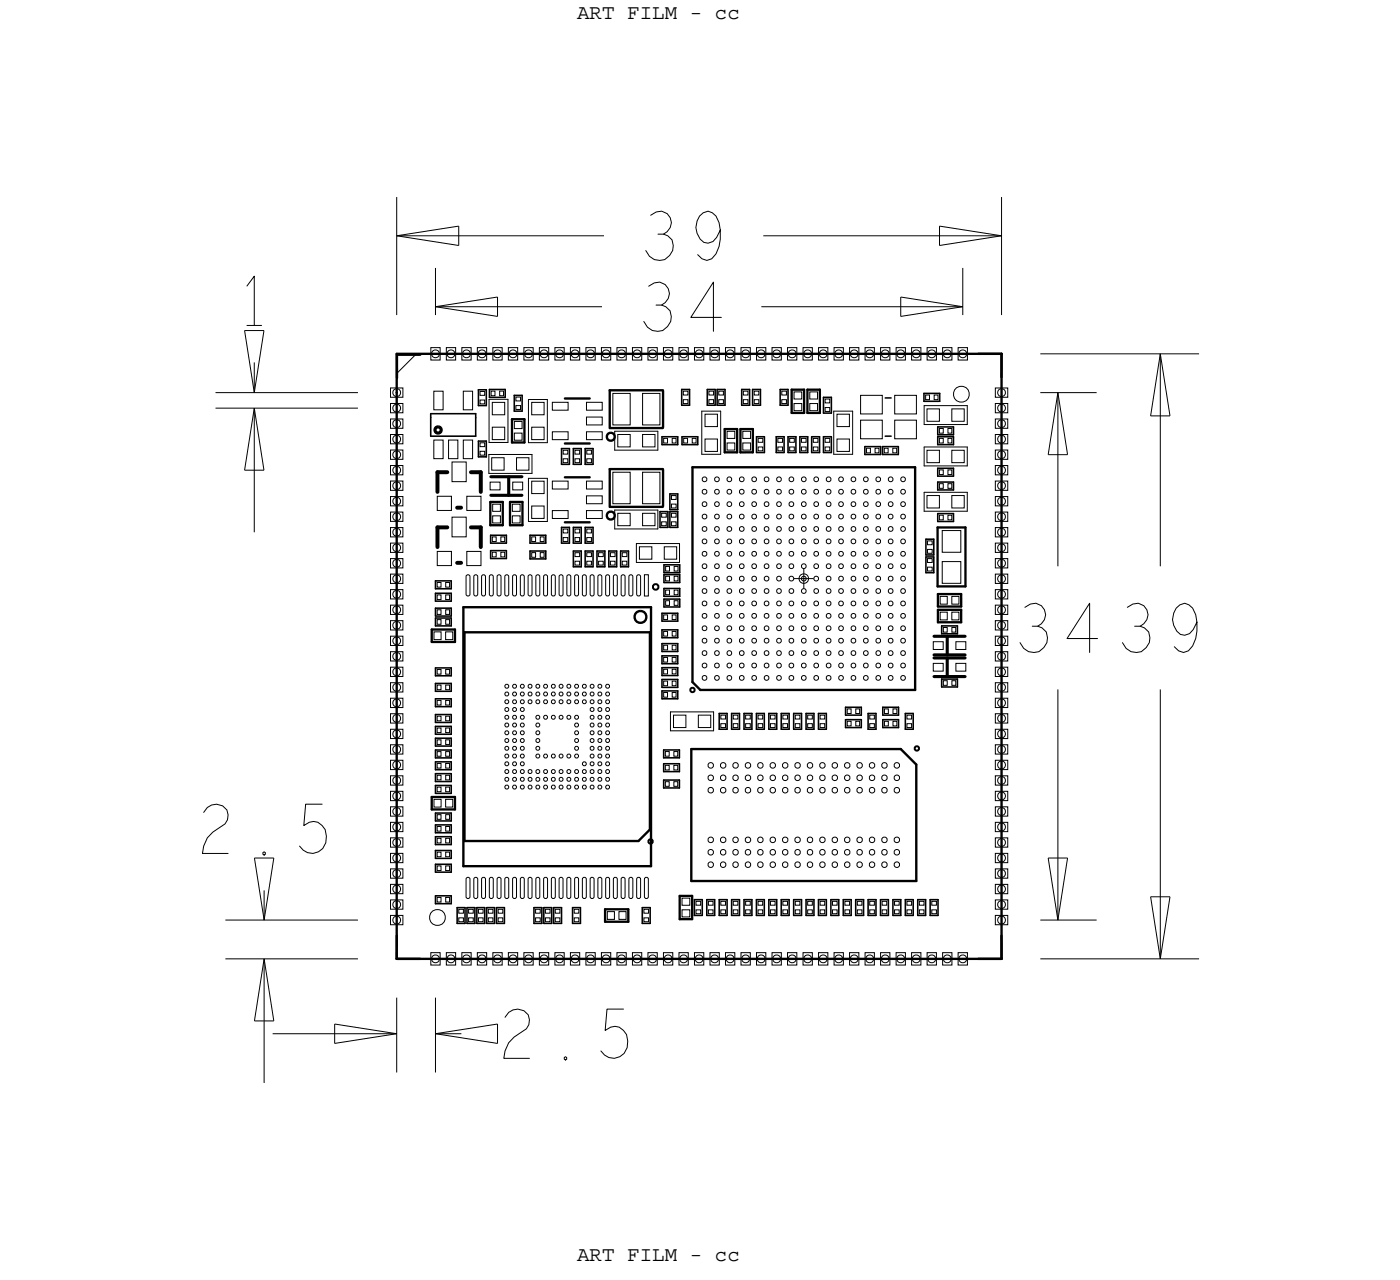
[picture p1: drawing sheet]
<svg xmlns="http://www.w3.org/2000/svg" width="90mm" height="83mm" viewBox="0 0 90 83" stroke-linecap="round" stroke-linejoin="round" font-family="sans-serif">
<defs><g id="words">
<g font-size="3.2">
<text x="15.2" y="21">1</text>
<text x="12.7" y="55">2.5</text>
<text x="32.1" y="68.2">2.5</text>
</g>
<g font-size="1.3">
<text x="37.2" y="1.2">ART FILM - cc</text>
<text x="37.2" y="81.3">ART FILM - cc</text>
</g>
</g></defs>
<!-- layer: Board Outline -->
<g fill="none" stroke="#000" stroke-width=".06">
<path d="M25.6 15.2h13.3zM25.6 15.2l4-.6zM25.6 15.2l4 .6zM25.6 12.7v7.6zM28.1 17.3v3zM28.1 19.8l4 .6zM28.1 19.8h10.7zM28.1 19.8l4-.7zM29.6 14.6v1.2zM32.1 19.1v1.3zM49.1 19.8h13zM49.2 15.2h15.4z"/>
<path d="M58.1 19.1l4 .7zM58.1 19.1v1.3zM60.6 14.6l4 .6zM60.6 14.6v1.2zM60.6 15.8l4-.6zM62.1 17.3v3zM64.6 12.7v7.6zM13.9 25.3h9.2zM13.9 26.3h9.2zM15.8 21.3l.6 4zM15.8 30.3h1.2zM16.4 23.4v1.9z"/>
<path d="M16.4 26.3l-.6 4zM16.4 26.3v8zM16.4 26.3l.6 4zM17 21.3l-.6 4zM58.1 20.4l4-.6zM67.1 22.8h10.2zM67.1 25.3h3.6zM67.6 29.3h1.2zM68.2 25.3l-.6 4zM68.2 25.3v11.2zM68.2 25.3l.6 4zM74.2 26.8h1.2z"/>
<path d="M74.8 22.8v13.7zM74.8 22.8l-.6 4zM74.8 22.8l.6 4zM14.5 59.3h8.6zM16.4 55.3l.6 4zM17 57.4v1.9zM17.7 55.3l-.7 4zM67.1 59.3h3.6zM67.6 55.3l.6 4zM67.6 55.3h1.2zM68.2 44.4v14.9zM68.8 55.3l-.6 4z"/>
<path d="M74.2 57.8l.6 4zM74.2 57.8h1.2zM74.8 44.4v17.4zM75.4 57.8l-.6 4zM14.5 61.8h8.6zM16.4 65.8h1.3zM17 61.8l-.6 4zM17 61.8v8zM17 61.8l.7 4zM17.6 66.6h8zM21.6 66l4 .6zM21.6 66v1.3z"/>
<path d="M21.6 67.3l4-.7zM25.6 64.3v4.8zM28.1 64.3v4.8zM28.1 66.6l4 .7zM28.1 66.6h1.6zM28.1 66.6l4-.6zM67.1 61.8h10.2z"/>
</g>
<path d="M25.6 22.8h39zM25.6 22.8v2.5zM25.6 25.3v36.5zM64.6 22.8v39zM25.6 61.8h39z" fill="none" stroke="#000" stroke-width=".15"/>
<!-- layer: Components -->
<g fill="none" stroke="#000" stroke-width=".15">
<path d="M25.6 22.9h1.5zM25.6 22.9v1.5zM29.9 39.1h12.1zM29.9 39.1v16.7zM31.6 32.4v1.5zM31.6 32.4h.8zM31.6 33.9h.8zM32.4 32.4v1.5zM32.9 32.4v1.5zM32.9 32.4h.8zM32.9 33.9h.8zM33 27h.8z"/>
<path d="M33 27v1.5zM33 28.5h.8zM33.7 32.4v1.5zM33.8 27v1.5zM36.4 30.8h1.6zM36.4 25.7h1.6zM36.4 33.7h1.6zM36.4 28.6h1.6zM39.2 33.1l.2-.1 .2 .1v.1v.2l-.2 .1-.2-.1-.1-.2zM39.2 28l.2-.1 .2 .1v.2v.1l-.2 .1-.2-.1-.1-.1zM39.3 30.2h3.4zM39.3 25.2h3.4z"/>
<path d="M39.3 30.2v2.5zM39.3 25.2v2.4zM39.4 32.7h3.3zM39.4 27.6h3.3zM41 39.5l.3-.1 .3 .1 .1 .3-.1 .2-.3 .1-.3-.1-.1-.2zM42 39.1v16.7zM42.8 30.3v2.3zM42.8 25.2v2.3zM44.7 30.1v13.9zM44.7 30.1h14.3zM46.7 27.7v1.5zM46.7 27.7h.8z"/>
<path d="M46.7 29.2h.8zM47.5 27.7v1.5zM47.7 29.2h.8zM47.7 27.7v1.5zM47.7 27.7h.8zM48.5 27.7v1.5zM51 25.1v1.5zM51 25.1h.8zM51 26.6h.8zM51.8 25.1v1.5zM52.1 25.1v1.5zM52.1 25.1h.8z"/>
<path d="M52.1 26.6h.8zM52.9 25.1v1.5zM59 30.1v14.4zM60.5 37.8h1.8zM60.5 34h1.8zM60.5 34v3.8zM60.5 39.1h1.5zM60.5 39.3v.8zM60.5 39.3h1.5zM60.5 38.3h1.5zM60.5 38.3v.8zM62 38.3v.8z"/>
<path d="M62 39.3v.8zM62.3 34v3.8zM63.1 22.8h1.5zM64.6 22.8v1.5zM27.8 51.4v.8zM27.8 51.4h1.5zM27.8 40.6v.8zM27.8 40.6h1.5zM27.8 52.2h1.5zM27.8 41.4h1.5zM29.3 51.4v.8zM29.3 40.6v.8z"/>
<path d="M29.9 55.8h12.1zM30 40.8h11.9zM30 40.8v13.4zM30 54.2h11.2zM39 58.6v.8zM39 58.6h1.5zM39 59.4h1.5zM40.5 58.6v.8zM41.2 54.2l.7-.7zM41.9 40.8v12.7zM43.8 57.8v1.4zM43.8 57.8h.8z"/>
<path d="M43.8 59.2h.8zM44.6 48.3h13.5zM44.6 56.8h14.5zM44.6 48.3v8.5zM44.6 57.8v1.4zM44.7 44l.5 .5zM45.2 44.5h13.8zM58.1 48.3l1 1zM59.1 49.3v7.5zM60.5 40.1h1.5zM25.6 61.8h1.5zM25.6 60.3v1.5z"/>
<path d="M63.1 61.8h1.5zM64.6 60.3v1.5z"/>
</g>
<g fill="none" stroke="#000" stroke-width=".1">
<path d="M27.8 26.7v.2zM27.8 26.7h2.9zM27.8 26.9v1.2zM27.8 28.1h2.9zM28.1 38h1zM28.1 37.4v.6zM28.1 38.8h1zM28.1 38.2v.6zM28.1 39.7h1zM28.1 39.2v.5zM28.1 39.8v.5zM28.1 37.4h1z"/>
<path d="M28.1 38.2h1zM28.1 39.2h1zM28.1 39.8h1zM29.1 37.4v.6zM29.1 38.2v.6zM29.1 39.2v.5zM29.1 39.8v.5zM30.7 26.7v.2zM30.7 26.9v1.2zM30.8 29.4h.6zM30.8 28.4v1zM30.8 26.1h.6z"/>
<path d="M30.8 25.1v1zM30.8 28.4h.6zM30.8 25.1h.6zM31.4 28.4v1zM31.4 25.1v1zM31.6 25.1h1zM31.6 25.6h1zM31.6 25.1v.5zM31.6 34.5v.5zM31.6 35h1.1zM31.6 35.5v.5zM31.6 36h1.1z"/>
<path d="M31.6 34.5h1.1zM31.6 35.5h1.1zM32.6 25.1v.5zM32.7 34.5v.5zM32.7 35.5v.5zM33.2 26.5h.5zM33.2 25.5v1zM33.2 25.5h.5zM33.7 25.5v1zM34.2 34.5h1zM34.2 35.5h1zM34.2 35h1z"/>
<path d="M34.2 34.5v.5zM34.2 36h1zM34.2 35.5v.5zM35.2 34.5v.5zM35.2 35.5v.5zM36.2 29.9h.5zM36.2 28.9v1zM36.2 35h.5zM36.2 34v1zM36.2 28.9h.5zM36.2 34h.5zM36.7 28.9v1z"/>
<path d="M36.7 34v1zM37 35h.5zM37 34v1zM37 36.5h.5zM37 35.5v1zM37 29.9h.5zM37 28.9v1zM37 34h.5zM37 35.5h.5zM37 28.9h.5zM37.5 34v1zM37.5 35.5v1z"/>
<path d="M37.5 28.9v1zM37.7 36.5h.5zM37.7 35.5v1zM37.7 29.9h.5zM37.7 28.9v1zM37.7 35h.5zM37.7 34v1zM37.7 35.5h.5zM37.7 28.9h.5zM37.7 34h.5zM38.2 35.5v1zM38.2 28.9v1z"/>
<path d="M38.2 34v1zM38.5 36.5h.5zM38.5 35.5v1zM38.5 35.5h.5zM39 35.5v1zM39.3 36.5h.5zM39.3 35.5v1zM39.3 35.5h.5zM39.8 35.5v1zM40 36.5h.5zM40 35.5v1zM40 35.5h.5z"/>
<path d="M40.5 35.5v1zM42.6 34h.5zM42.6 33v1zM42.6 33h.5zM42.7 39.5v.5zM42.7 28.2v.5zM42.7 28.7h1zM42.7 39.5h1zM42.7 28.2h1zM42.8 39.1h1zM42.8 38.6v.5zM42.8 36.9h1z"/>
<path d="M42.8 36.4v.5zM42.8 38.4h1zM42.8 37.9v.5zM42.8 37.6h1zM42.8 37v.6zM42.8 38.6h1zM42.8 36.4h1zM42.8 37.9h1zM42.8 37h1zM43.1 33v1zM43.2 32.9h.5zM43.2 31.8v1.1z"/>
<path d="M43.2 34h.5zM43.2 33v1zM43.2 31.8h.5zM43.2 33h.5zM43.7 39.5v.5zM43.7 28.2v.5zM43.7 31.8v1.1zM43.7 33v1zM43.8 38.6v.5zM43.8 36.4v.5zM43.8 37.9v.5zM43.8 37v.6z"/>
<path d="M44 26.1h.5zM44 25.1v1zM44 25.1h.5zM44 28.2h1zM44 28.2v.5zM44 28.7h1zM44.5 25.1v1zM45 28.2v.5zM45.6 26.1h.5zM45.6 25.1v1zM45.6 25.1h.5zM46.1 25.1v1z"/>
<path d="M46.2 26.1h.5zM46.2 25.1v1zM46.2 25.1h.5zM46.7 25.1v1zM47.8 26.1h.5zM47.8 25.1v1zM47.8 25.1h.5zM48.3 25.1v1zM48.5 26.1h.5zM48.5 25.1v1zM48.5 25.1h.5zM48.8 29.2h.5z"/>
<path d="M48.8 28.2v1zM48.8 28.2h.5zM49 25.1v1zM49.3 28.2v1zM50.1 28.2h.5zM50.1 29.2h.5zM50.1 28.2v1zM50.3 26.1h.5zM50.3 25.1v1zM50.3 25.1h.5zM50.6 28.2v1zM50.8 25.1v1z"/>
<path d="M50.8 29.2h.5zM50.8 28.2v1zM50.8 28.2h.5zM51.3 28.2v1zM51.6 29.2h.5zM51.6 28.2v1zM51.6 28.2h.5zM52.1 28.2v1zM52.3 29.2h.5zM52.3 28.2v1zM52.3 28.2h.5zM52.8 28.2v1z"/>
<path d="M53.1 25.6h.5zM53.1 28.2h.5zM53.1 26.6h.5zM53.1 25.6v1zM53.1 29.2h.5zM53.1 28.2v1zM53.6 25.6v1zM53.6 28.2v1zM55.8 28.8h1zM55.8 29.3h1zM55.8 28.8v.5zM56.8 28.8v.5z"/>
<path d="M56.9 28.8v.5zM56.9 29.3h1zM56.9 28.8h1zM57.1 25.7h.4zM57.1 28.1h.4zM57.9 28.8v.5zM59.6 25.4h1zM59.6 25.4v.5zM59.6 25.9h1zM59.7 35.9h.5zM59.7 34.8h.5zM59.7 36.9h.5z"/>
<path d="M59.7 35.9v1zM59.7 35.8h.5zM59.7 34.8v1zM60.2 35.9v1zM60.2 34.8v1zM60.5 27.5v.5zM60.5 28h1zM60.5 33.1v.5zM60.5 33.6h1zM60.5 31.1v.5zM60.5 31.6h1zM60.5 30.2v.5z"/>
<path d="M60.5 30.7h1zM60.5 28.2v.5zM60.5 28.7h1zM60.5 27.5h1zM60.5 33.1h1zM60.5 31.1h1zM60.5 30.2h1zM60.5 28.2h1zM60.6 25.4v.5zM61.5 27.5v.5zM61.5 33.1v.5zM61.5 31.1v.5z"/>
<path d="M61.5 30.2v.5zM61.5 28.2v.5zM28.1 43.6h1zM28.1 43.1v.5zM28.1 44.6h1zM28.1 44.1v.5zM28.1 45.6h1zM28.1 45v.6zM28.1 46.6h1zM28.1 46.1v.5zM28.1 56.2h1zM28.1 55.7v.5z"/>
<path d="M28.1 48.3v.6zM28.1 48.9h1zM28.1 49.1v.5zM28.1 49.6h1zM28.1 58.3h1zM28.1 57.7v.6zM28.1 54.4h1zM28.1 53.9v.5zM28.1 52.9h1zM28.1 52.4v.5zM28.1 53.7h1zM28.1 53.2v.5z"/>
<path d="M28.1 51.1h1zM28.1 50.6v.5zM28.1 40.3h1zM28.1 48.1h1zM28.1 47.6v.5zM28.1 55.3h1zM28.1 54.8v.5zM28.1 50.4h1zM28.1 49.9v.5zM28.1 47.3h1zM28.1 46.8v.5zM28.1 43.1h1z"/>
<path d="M28.1 44.1h1zM28.1 45h1zM28.1 46.1h1zM28.1 55.7h1zM28.1 48.3h1zM28.1 49.1h1zM28.1 57.7h1zM28.1 53.9h1zM28.1 52.4h1zM28.1 53.2h1zM28.1 50.6h1zM28.1 47.6h1z"/>
<path d="M28.1 54.8h1zM28.1 49.9h1zM28.1 46.8h1zM29.1 43.1v.5zM29.1 44.1v.5zM29.1 45v.6zM29.1 46.1v.5zM29.1 55.7v.5zM29.1 48.3v.6zM29.1 49.1v.5zM29.1 57.7v.6zM29.1 53.9v.5z"/>
<path d="M29.1 52.4v.5zM29.1 53.2v.5zM29.1 50.6v.5zM29.1 47.6v.5zM29.1 54.8v.5zM29.1 49.9v.5zM29.1 46.8v.5zM29.5 59.5h.5zM29.5 58.5v1zM29.5 58.5h.5zM30 58.5v1zM30.1 59.5h.5z"/>
<path d="M30.1 58.5v1zM30.1 58.5h.5zM30.6 58.5v1zM30.7 58.5h.6zM30.7 59.5h.6zM30.7 58.5v1zM31.3 58.5v1zM31.4 59.5h.5zM31.4 58.5v1zM31.4 58.5h.5zM31.9 58.5v1zM32 59.5h.5z"/>
<path d="M32 58.5v1zM32 58.5h.5zM32.5 58.5v1zM34.4 59.5h.5zM34.4 58.5v1zM34.4 58.5h.5zM34.9 58.5v1zM35.1 59.5h.5zM35.1 58.5v1zM35.1 58.5h.5zM35.6 58.5v1zM35.7 59.5h.5z"/>
<path d="M35.7 58.5v1zM35.7 58.5h.5zM36.2 58.5v1zM36.9 59.5h.5zM36.9 58.5v1zM36.9 58.5h.5zM37.4 58.5v1zM41.4 59.5h.5zM41.4 58.5v1zM41.4 58.5h.5zM41.9 58.5v1zM42.7 41.1h1z"/>
<path d="M42.7 40.6v.5zM42.7 40h1zM42.7 42h1zM42.7 41.5v.5zM42.7 43v.5zM42.7 43.5h1zM42.7 44.5v.5zM42.7 45h1zM42.7 44.3h1zM42.7 43.8v.5zM42.7 42.8h1zM42.7 42.3v.5z"/>
<path d="M42.7 40.6h1zM42.7 41.5h1zM42.7 43h1zM42.7 44.5h1zM42.7 43.8h1zM42.7 42.3h1zM42.8 50.3v.5zM42.8 50.8h1zM42.8 48.3v.5zM42.8 48.8h1zM42.8 49.2v.5zM42.8 49.7h1z"/>
<path d="M42.8 50.3h1zM42.8 48.3h1zM42.8 49.2h1zM43.7 40.6v.5zM43.7 41.5v.5zM43.7 43v.5zM43.7 44.5v.5zM43.7 43.8v.5zM43.7 42.3v.5zM43.8 50.3v.5zM43.8 48.3v.5zM43.8 49.2v.5z"/>
<path d="M44.8 59h.5zM44.8 58v1zM44.8 58h.5zM45.3 58v1zM45.6 59h.5zM45.6 58v1zM45.6 58h.5zM46.1 58v1zM46.4 59h.5zM46.4 58v1zM46.4 47h.5zM46.4 46v1z"/>
<path d="M46.4 58h.5zM46.4 46h.5zM46.9 58v1zM46.9 46v1zM47.2 59h.5zM47.2 58v1zM47.2 47h.5zM47.2 46v1zM47.2 58h.5zM47.2 46h.5zM47.7 58v1zM47.7 46v1z"/>
<path d="M48 47h.5zM48 46v1zM48 59h.5zM48 58v1zM48 46h.5zM48 58h.5zM48.5 46v1zM48.5 58v1zM48.8 59h.5zM48.8 58v1zM48.8 47h.5zM48.8 46v1z"/>
<path d="M48.8 58h.5zM48.8 46h.5zM49.3 58v1zM49.3 46v1zM49.6 59h.5zM49.6 58v1zM49.6 47h.5zM49.6 46v1zM49.6 58h.5zM49.6 46h.5zM50.1 58v1zM50.1 46v1z"/>
<path d="M50.4 58h.5zM50.4 46h.5zM50.4 59h.5zM50.4 58v1zM50.4 47h.5zM50.4 46v1zM50.9 58v1zM50.9 46v1zM51.2 59h.5zM51.2 58v1zM51.2 47h.5zM51.2 46v1z"/>
<path d="M51.2 58h.5zM51.2 46h.5zM51.7 58v1zM51.7 46v1zM52 59h.5zM52 58v1zM52 47h.5zM52 46v1zM52 58h.5zM52 46h.5zM52.5 58v1zM52.5 46v1z"/>
<path d="M52.8 58h.5zM52.8 46h.5zM52.8 59h.5zM52.8 58v1zM52.8 47h.5zM52.8 46v1zM53.3 58v1zM53.3 46v1zM53.6 59h.5zM53.6 58v1zM53.6 58h.5zM54.1 58v1z"/>
<path d="M54.4 59h.5zM54.4 58v1zM54.4 58h.5zM54.5 45.6h1zM54.5 46.4h1zM54.5 46.1h1zM54.5 45.6v.5zM54.5 46.9h1zM54.5 46.4v.5zM54.9 58v1zM55.2 59h.5zM55.2 58v1z"/>
<path d="M55.2 58h.5zM55.5 45.6v.5zM55.5 46.4v.5zM55.7 58v1zM56 59h.5zM56 58v1zM56 47h.5zM56 46v1zM56 58h.5zM56 46h.5zM56.5 58v1zM56.5 46v1z"/>
<path d="M56.8 59h.5zM56.8 58v1zM56.8 58h.5zM56.9 45.6h1zM56.9 46.4h1zM56.9 45.6v.5zM56.9 46.1h1zM56.9 46.4v.5zM56.9 46.9h1zM57.3 58v1zM57.6 59h.5zM57.6 58v1z"/>
<path d="M57.6 58h.5zM57.9 45.6v.5zM57.9 46.4v.5zM58.1 58v1zM58.4 59h.5zM58.4 58v1zM58.4 47h.5zM58.4 46v1zM58.4 58h.5zM58.4 46h.5zM58.9 58v1zM58.9 46v1z"/>
<path d="M59.2 59h.5zM59.2 58v1zM59.2 58h.5zM59.7 58v1zM60 59h.5zM60 58v1zM60 58h.5zM60.5 58v1zM60.7 44.3h1zM60.7 43.8v.5zM60.7 40.3v.6zM60.7 40.9h1z"/>
<path d="M60.7 43.8h1zM60.7 40.3h1zM61.7 43.8v.5zM61.7 40.3v.6z"/>
</g>
<path d="M28.1 27.6l.1-.1 .2 .1v.2l-.2 .1-.1-.1zM31.7 30.7h2zM31.7 31.9h2zM32.8 30.8v1.1zM60.2 43.6h2zM60.2 42.4h2zM60.2 41h2zM60.2 42.2h2zM61.1 42.4v1.2zM61.1 41v1.2z" fill="none" stroke="#000" stroke-width=".2"/>
<path d="M28.2 30.4v1.3zM28.2 34v1.3zM28.2 30.4h.6zM28.2 34h.6zM29.5 32.7h.2zM29.5 36.3h.2zM30.4 30.4h.6zM30.4 34h.6zM31 30.4v1.3zM31 34v1.3z" fill="none" stroke="#000" stroke-width=".25"/>
<path d="M42.1 37.7h.2h.1v.2l-.1 .1-.2-.1zM41.8 54.2l.1-.1 .2 .1v.1l-.2 .1-.1-.1zM44.5 44.4l.2-.1 .1 .1v.1l-.1 .1-.2-.1zM59 48.2l.1-.1 .1 .1v.1l-.1 .1-.1-.1z" fill="none" stroke="#000" stroke-width=".13"/>
<g fill="none" stroke="#000" stroke-width=".06">
<path d="M25.6 22.8h1.2l-1.2 1.3zM31.5 29.3h2.8zM31.5 29.3v1.2zM31.5 30.5h2.8zM31.5 28.5h1.3zM31.5 25.7h1.3zM31.5 25.7v2.8zM32.8 25.7v2.8zM34.1 30.8h1.2zM34.1 30.8v2.8zM34.1 25.8h1.2zM34.1 25.8v2.7z"/>
<path d="M34.1 33.6h1.2zM34.1 28.5h1.2zM34.3 29.3v1.2zM35.3 30.8v2.8zM35.3 25.8v2.7zM39.6 32.9v1.2zM39.6 32.9h2.8zM39.6 27.8v1.2zM39.6 27.8h2.8zM39.6 34.1h2.8zM39.6 29h2.8zM41 35v1.3z"/>
<path d="M41 35h2.8zM41 36.3h2.8zM42.4 32.9v1.2zM42.4 27.8v1.2zM43.8 35v1.3zM45.3 29.3h1.2zM45.3 26.5h1.2zM45.3 26.5v2.8zM46.5 26.5v2.8zM53.8 29.3h1.2zM53.8 26.5h1.2zM53.8 26.5v2.8z"/>
<path d="M55 26.5v2.8zM59.6 31.7h2.8zM59.6 31.7v1.3zM59.6 28.8h2.8zM59.6 28.8v1.2zM59.6 26.1h2.8zM59.6 26.1v1.3zM59.6 33h2.8zM59.6 30h2.8zM59.6 27.4h2.8zM62.4 31.7v1.3zM62.4 28.8v1.2z"/>
<path d="M62.4 26.1v1.3zM43.2 47.1h2.8zM43.2 45.9v1.2zM43.2 45.9h2.8zM46 45.9v1.2z"/>
</g>
<!-- layer: Nets -->
<g fill="none" stroke="#000" stroke-width=".06">
<path d="M25.2 25h.8v.6h-.8zM25.2 26h.8v.6h-.8zM25.2 27h.8v.6h-.8zM25.2 28h.8v.6h-.8zM25.2 29h.8v.6h-.8zM25.2 30h.8v.6h-.8zM25.2 31h.8v.6h-.8zM25.2 32h.8v.6h-.8zM25.2 34h.8v.6h-.8zM25.2 35h.8v.6h-.8zM25.2 36h.8v.6h-.8zM25.2 37h.8v.6h-.8z"/>
<path d="M25.2 38h.8v.6h-.8zM25.2 39h.8v.6h-.8zM25.2 33h.8v.6h-.8zM25.4 25.1h.2h.2v.2v.2l-.2 .1-.2-.1-.1-.2zM25.4 26.1h.2h.2v.2v.2l-.2 .1-.2-.1-.1-.2zM25.4 27.1h.2h.2v.2v.2l-.2 .1-.2-.1-.1-.2zM25.4 28.1h.2h.2v.2v.2l-.2 .1-.2-.1-.1-.2zM25.4 29.1h.2h.2v.2v.2l-.2 .1-.2-.1-.1-.2zM25.4 30.1h.2h.2v.2v.2l-.2 .1-.2-.1-.1-.2zM25.4 31.1h.2h.2v.2v.2l-.2 .1-.2-.1-.1-.2zM25.4 32.1h.2h.2v.2v.2l-.2 .1-.2-.1-.1-.2zM25.4 34.1h.2h.2v.2v.2l-.2 .1-.2-.1-.1-.2z"/>
<path d="M25.4 35.1h.2h.2v.2v.2l-.2 .1-.2-.1-.1-.2zM25.4 36.1h.2h.2v.2v.2l-.2 .1-.2-.1-.1-.2zM25.4 37.1h.2h.2v.2v.2l-.2 .1-.2-.1-.1-.2zM25.4 38.1h.2h.2v.2v.2l-.2 .1-.2-.1-.1-.2zM25.4 39.1h.2h.2v.2v.2l-.2 .1-.2-.1-.1-.2zM25.4 33.1h.2h.2v.2v.2l-.2 .1-.2-.1-.1-.2zM27.8 22.4h.6v.8h-.6zM27.9 22.6h.2h.2v.2v.2l-.2 .1-.2-.1-.1-.2zM28 25.2h.6v1.2h-.6zM28 28.4h.6v1.2h-.6zM28.2 37.5h.2v.3h-.2zM28.2 38.3h.2v.3h-.2z"/>
<path d="M28.2 39.9h.2v.3h-.2zM28.2 39.3h.2v.3h-.2zM28.2 35.5h.9v1h-.9zM28.2 32h.9v.9h-.9zM28.7 37.5h.3v.3h-.3zM28.7 38.3h.3v.3h-.3zM28.7 39.9h.3v.3h-.3zM28.7 39.3h.3v.3h-.3zM28.8 22.4h.6v.8h-.6zM28.9 22.6h.2h.2v.2v.2l-.2 .1-.2-.1-.1-.2zM28.9 28.4h.6v1.2h-.6zM29.1 33.3h1v1.3h-1z"/>
<path d="M29.1 29.8h1v1.2h-1zM29.8 22.4h.6v.8h-.6zM29.9 28.4h.6v1.2h-.6zM29.9 25.2h.6v1.2h-.6zM29.9 22.6h.2h.2v.2v.2l-.2 .1-.2-.1-.1-.2zM30.1 35.5h.9v1h-.9zM30.1 32h.9v.9h-.9zM30.1 37.1h.1l.1 .1-.1 1.2h-.1v-.1zM30.6 37.1h.1l.1 .1-.1 1.2h-.1v-.1zM30.8 22.4h.6v.8h-.6zM30.9 22.6h.2h.2v.2v.2l-.2 .1-.2-.1-.1-.2zM31 25.2h.3v.3h-.3z"/>
<path d="M31 25.8h.3v.2h-.3zM31 29.1h.3v.2h-.3zM31 28.5h.3v.3h-.3zM31.1 37.1h.1l.1 .1-.1 1.2h-.1v-.1zM31.6 31.1h.6v.5h-.6zM31.6 37.1h.1l.1 .1-.1 1.2h-.1v-.1zM31.7 25.2h.2v.3h-.2zM31.7 29.5h.8v.8h-.8zM31.7 34.6h.3v.3h-.3zM31.7 35.6h.3v.3h-.3zM31.7 25.9h.8v.8h-.8zM31.7 27.5h.8v.8h-.8z"/>
<path d="M31.8 33.3h.5v.4h-.5zM31.8 32.5h.5v.5h-.5zM31.8 22.4h.6v.8h-.6zM31.9 22.6h.2h.2v.2v.2l-.2 .1-.2-.1-.1-.2zM32.1 37.1h.1l.1 .1-.1 1.2h-.1v-.1zM32.2 25.2h.3v.3h-.3zM32.3 35.6h.2v.3h-.2zM32.3 34.6h.2v.3h-.2zM32.6 37.1h.1l.1 .1-.1 1.2h-.1v-.1zM32.8 22.4h.6v.8h-.6zM32.9 22.6h.2h.2v.2v.2l-.2 .1-.2-.1-.1-.2zM33 32.5h.5v.5h-.5z"/>
<path d="M33 33.3h.5v.4h-.5zM33.1 31.1h.6v.5h-.6zM33.1 37.1h.1l.1 .1-.1 1.2h-.1v-.1zM33.2 27.2h.5v.4h-.5zM33.2 27.9h.5v.5h-.5zM33.3 26.1h.3v.3h-.3zM33.3 25.6h.3v.2h-.3zM33.3 29.5h.8v.8h-.8zM33.6 37.1h.1l.1 .1-.1 1.2h-.1v-.1zM33.8 22.4h.6v.8h-.6zM33.9 22.6h.2h.2v.2v.2l-.2 .1-.2-.1-.1-.2zM34.1 37.1h.1l.1 .1-.1 1.2h-.1v-.1z"/>
<path d="M34.3 27.5h.8v.8h-.8zM34.3 32.6h.8v.8h-.8zM34.3 25.9h.8v.8h-.8zM34.3 31h.8v.8h-.8zM34.3 34.6h.2v.3h-.2zM34.3 35.6h.2v.3h-.2zM34.6 37.1h.1l.1 .1-.1 1.2h-.1v-.1zM34.8 22.4h.6v.8h-.6zM34.8 34.6h.3v.3h-.3zM34.8 35.6h.3v.3h-.3zM34.9 22.6h.2h.2v.2v.2l-.2 .1-.2-.1-.1-.2zM35.1 37.1h.1l.1 .1-.1 1.2h-.1v-.1z"/>
<path d="M35.6 32.9h1v.5h-1zM35.6 27.8h1v.5h-1zM35.6 25.9h1v.5h-1zM35.6 31h1v.5h-1zM35.6 37.1h.1l.1 .1-.1 1.2h-.1v-.1zM35.8 22.4h.6v.8h-.6zM35.9 22.6h.2h.2v.2v.2l-.2 .1-.2-.1-.1-.2zM36.1 37.1h.1l.1 .1-.1 1.2h-.1v-.1zM36.3 34.1h.3v.3h-.3zM36.3 29h.3v.3h-.3zM36.3 29.6h.3v.2h-.3zM36.3 34.7h.3v.2h-.3z"/>
<path d="M36.6 37.1h.1l.1 .1-.1 1.2h-.1v-.1zM36.8 22.4h.6v.8h-.6zM36.9 22.6h.2h.2v.2v.2l-.2 .1-.2-.1-.1-.2zM37.1 34.7h.3v.2h-.3zM37.1 36.2h.3v.2h-.3zM37.1 34.1h.3v.3h-.3zM37.1 29h.3v.3h-.3zM37.1 29.6h.3v.2h-.3zM37.1 35.6h.3v.3h-.3zM37.1 37.1h.1l.1 .1-.1 1.2h-.1v-.1zM37.6 37.1h.1l.1 .1-.1 1.2h-.1v-.1zM37.8 22.4h.6v.8h-.6z"/>
<path d="M37.8 31h1v.5h-1zM37.8 25.9h1v.5h-1zM37.8 26.9h1v.5h-1zM37.8 32h1v.5h-1zM37.8 27.8h1v.5h-1zM37.8 32.9h1v.5h-1zM37.8 34.7h.3v.2h-.3zM37.8 36.2h.3v.2h-.3zM37.8 34.1h.3v.3h-.3zM37.8 29h.3v.3h-.3zM37.8 29.6h.3v.2h-.3zM37.8 35.6h.3v.3h-.3z"/>
<path d="M37.9 22.6h.2h.2v.2v.2l-.2 .1-.2-.1-.1-.2zM38.1 37.1h.1l.1 .1-.1 1.2h-.1v-.1zM38.6 36.2h.3v.2h-.3zM38.6 35.6h.3v.3h-.3zM38.6 37.1h.1l.1 .1-.1 1.2h-.1v-.1zM38.8 22.4h.6v.8h-.6zM38.9 22.6h.2h.2v.2v.2l-.2 .1-.2-.1-.1-.2zM39.1 37.1h.1l.1 .1-.1 1.2h-.1v-.1zM39.4 36.2h.3v.2h-.3zM39.4 35.6h.3v.3h-.3zM39.5 30.4h1.1v2.1h-1.1zM39.5 25.4h1.1v2h-1.1z"/>
<path d="M39.6 37.1h.1l.1 .1-.1 1.2h-.1v-.1zM39.8 22.4h.6v.8h-.6zM39.8 28h.8v.8h-.8zM39.8 33.1h.8v.8h-.8zM39.9 22.6h.2h.2v.2v.2l-.2 .1-.2-.1-.1-.2zM40.1 37.1h.1l.1 .1-.1 1.2h-.1v-.1zM40.1 36.2h.3v.2h-.3zM40.1 35.6h.3v.3h-.3zM40.6 37.1h.1l.1 .1-.1 1.2h-.1v-.1zM40.8 22.4h.6v.8h-.6zM40.9 22.6h.2h.2v.2v.2l-.2 .1-.2-.1-.1-.2zM41.1 37.1h.1l.1 .1-.1 1.2h-.1v-.1z"/>
<path d="M41.2 35.2h.8v.8h-.8zM41.4 30.4h1.2v2.1h-1.2zM41.4 25.4h1.2v2h-1.2zM41.4 33.1h.8v.8h-.8zM41.4 28h.8v.8h-.8zM41.6 37h.2v1.4h-.2zM41.8 22.4h.6v.8h-.6zM41.9 22.6h.2h.2v.2v.2l-.2 .1-.2-.1-.1-.2zM42.7 33.6h.3v.3h-.3zM42.7 33.1h.3v.2h-.3zM42.8 22.4h.6v.8h-.6zM42.8 28.3h.2v.3h-.2z"/>
<path d="M42.8 39.6h.2v.3h-.2zM42.8 35.2h.8v.8h-.8zM42.9 22.6h.2h.2v.2v.2l-.2 .1-.2-.1-.1-.2zM42.9 38.7h.3v.3h-.3zM42.9 37.1h.3v.3h-.3zM42.9 36.5h.3v.3h-.3zM42.9 38h.3v.3h-.3zM43.3 33.1h.3v.2h-.3zM43.3 33.6h.3v.3h-.3zM43.3 32.5h.3v.2h-.3zM43.3 31.9h.3v.3h-.3zM43.3 28.3h.3v.3h-.3z"/>
<path d="M43.3 39.6h.3v.3h-.3zM43.5 37.1h.2v.3h-.2zM43.5 36.5h.2v.3h-.2zM43.5 38h.2v.3h-.2zM43.5 38.7h.2v.3h-.2zM43.8 22.4h.6v.8h-.6zM43.9 22.6h.2h.2v.2v.2l-.2 .1-.2-.1-.1-.2zM44.1 25.2h.3v.3h-.3zM44.1 25.8h.3v.2h-.3zM44.1 28.3h.2v.3h-.2zM44.6 28.3h.3v.3h-.3zM44.8 22.4h.6v.8h-.6z"/>
<path d="M44.9 22.6h.2h.2v.2v.2l-.2 .1-.2-.1-.1-.2zM45.3 39.6l.1-.1 .2 .1v.2l-.2 .1-.1-.1zM45.3 38.8l.1-.1 .2 .1v.2l-.2 .1-.1-.1zM45.3 38l.1-.1 .2 .1v.2h-.2h-.1zM45.3 35.6l.1-.1 .2 .1v.2h-.2h-.1zM45.3 36.4l.1-.1 .2 .1v.2h-.2h-.1zM45.3 33.2l.1-.1 .2 .1v.2h-.2h-.1zM45.3 34l.1-.1 .2 .1v.2h-.2h-.1zM45.3 34.8l.1-.1 .2 .1v.2h-.2h-.1zM45.3 37.2l.1-.1 .2 .1v.2h-.2h-.1zM45.3 30.8l.1-.1 .2 .1v.2h-.2h-.1zM45.3 31.6l.1-.1 .2 .1v.2h-.2h-.1z"/>
<path d="M45.3 32.4l.1-.1 .2 .1v.2h-.2h-.1zM45.5 28.3h.8v.8h-.8zM45.5 26.7h.8v.8h-.8zM45.7 25.8h.3v.2h-.3zM45.7 25.2h.3v.3h-.3zM45.8 22.4h.6v.8h-.6zM45.9 22.6h.2h.2v.2v.2l-.2 .1-.2-.1-.1-.2zM46.1 39.6l.1-.1 .2 .1v.2l-.2 .1-.1-.1zM46.1 38.8l.1-.1 .2 .1v.2l-.2 .1-.1-.1zM46.1 38l.1-.1 .2 .1v.2h-.2h-.1zM46.1 35.6l.1-.1 .2 .1v.2h-.2h-.1zM46.1 36.4l.1-.1 .2 .1v.2h-.2h-.1z"/>
<path d="M46.1 31.6l.1-.1 .2 .1v.2h-.2h-.1zM46.1 33.2l.1-.1 .2 .1v.2h-.2h-.1zM46.1 34l.1-.1 .2 .1v.2h-.2h-.1zM46.1 34.8l.1-.1 .2 .1v.2h-.2h-.1zM46.1 37.2l.1-.1 .2 .1v.2h-.2h-.1zM46.1 32.4l.1-.1 .2 .1v.2h-.2h-.1zM46.1 30.8l.1-.1 .2 .1v.2h-.2h-.1zM46.3 25.8h.3v.2h-.3zM46.3 25.2h.3v.3h-.3zM46.8 22.4h.6v.8h-.6zM46.9 28.6h.5v.4h-.5zM46.9 27.8h.5v.5h-.5z"/>
<path d="M46.9 22.6h.2h.2v.2v.2l-.2 .1-.2-.1-.1-.2zM46.9 39.6l.1-.1 .2 .1v.2l-.2 .1-.1-.1zM46.9 38l.1-.1 .2 .1v.2h-.2h-.1zM46.9 37.2l.1-.1 .2 .1v.2h-.2h-.1zM46.9 36.4l.1-.1 .2 .1v.2h-.2h-.1zM46.9 33.2l.1-.1 .2 .1v.2h-.2h-.1zM46.9 34l.1-.1 .2 .1v.2h-.2h-.1zM46.9 34.8l.1-.1 .2 .1v.2h-.2h-.1zM46.9 32.4l.1-.1 .2 .1v.2h-.2h-.1zM46.9 35.6l.1-.1 .2 .1v.2h-.2h-.1zM46.9 38.8l.1-.1 .2 .1v.2l-.2 .1-.1-.1zM46.9 31.6l.1-.1 .2 .1v.2h-.2h-.1z"/>
<path d="M46.9 30.8l.1-.1 .2 .1v.2h-.2h-.1zM47.7 39.6l.1-.1 .2 .1v.2l-.2 .1-.1-.1zM47.7 38.8l.1-.1 .2 .1v.2l-.2 .1-.1-.1zM47.7 30.8l.1-.1 .2 .1v.2h-.2h-.1zM47.7 38l.1-.1 .2 .1v.2h-.2h-.1zM47.7 37.2l.1-.1 .2 .1v.2h-.2h-.1zM47.7 35.6l.1-.1 .2 .1v.2h-.2h-.1zM47.7 36.4l.1-.1 .2 .1v.2h-.2h-.1zM47.7 33.2l.1-.1 .2 .1v.2h-.2h-.1zM47.7 34l.1-.1 .2 .1v.2h-.2h-.1zM47.7 34.8l.1-.1 .2 .1v.2h-.2h-.1zM47.7 31.6l.1-.1 .2 .1v.2h-.2h-.1z"/>
<path d="M47.7 32.4l.1-.1 .2 .1v.2h-.2h-.1zM47.8 22.4h.6v.8h-.6zM47.9 22.6h.2h.2v.2v.2l-.2 .1-.2-.1-.1-.2zM47.9 27.8h.5v.5h-.5zM47.9 28.6h.5v.4h-.5zM47.9 25.8h.3v.2h-.3zM47.9 25.2h.3v.3h-.3zM48.5 38.8l.1-.1 .2 .1v.2l-.2 .1-.1-.1zM48.5 39.6l.1-.1 .2 .1v.2l-.2 .1-.1-.1zM48.5 37.2l.1-.1 .2 .1v.2h-.2h-.1zM48.5 36.4l.1-.1 .2 .1v.2h-.2h-.1zM48.5 34.8l.1-.1 .2 .1v.2h-.2h-.1z"/>
<path d="M48.5 35.6l.1-.1 .2 .1v.2h-.2h-.1zM48.5 38l.1-.1 .2 .1v.2h-.2h-.1zM48.5 33.2l.1-.1 .2 .1v.2h-.2h-.1zM48.5 32.4l.1-.1 .2 .1v.2h-.2h-.1zM48.5 30.8l.1-.1 .2 .1v.2h-.2h-.1zM48.5 31.6l.1-.1 .2 .1v.2h-.2h-.1zM48.5 34l.1-.1 .2 .1v.2h-.2h-.1zM48.6 25.8h.3v.2h-.3zM48.6 25.2h.3v.3h-.3zM48.8 22.4h.6v.8h-.6zM48.9 28.3h.3v.2h-.3zM48.9 28.8h.3v.3h-.3z"/>
<path d="M48.9 22.6h.2h.2v.2v.2l-.2 .1-.2-.1-.1-.2zM49.3 30.8l.1-.1 .2 .1v.2h-.2h-.1zM49.3 33.2l.1-.1 .2 .1v.2h-.2h-.1zM49.3 37.2l.1-.1 .2 .1v.2h-.2h-.1zM49.3 36.4l.1-.1 .2 .1v.2h-.2h-.1zM49.3 35.6l.1-.1 .2 .1v.2h-.2h-.1zM49.3 34.8l.1-.1 .2 .1v.2h-.2h-.1zM49.3 39.6l.1-.1 .2 .1v.2l-.2 .1-.1-.1zM49.3 38.8l.1-.1 .2 .1v.2l-.2 .1-.1-.1zM49.3 38l.1-.1 .2 .1v.2h-.2h-.1zM49.3 32.4l.1-.1 .2 .1v.2h-.2h-.1zM49.3 31.6l.1-.1 .2 .1v.2h-.2h-.1z"/>
<path d="M49.3 34l.1-.1 .2 .1v.2h-.2h-.1zM49.8 22.4h.6v.8h-.6zM49.9 22.6h.2h.2v.2v.2l-.2 .1-.2-.1-.1-.2zM50.1 38l.1-.1 .2 .1v.2h-.2h-.1zM50.1 37.2l.1-.1 .2 .1v.2h-.2h-.1zM50.1 36.4l.1-.1 .2 .1v.2h-.2h-.1zM50.1 35.6l.1-.1 .2 .1v.2h-.2h-.1zM50.1 34l.1-.1 .2 .1v.2h-.2h-.1zM50.1 30.8l.1-.1 .2 .1v.2h-.2h-.1zM50.1 31.6l.1-.1 .2 .1v.2h-.2h-.1zM50.1 33.2l.1-.1 .2 .1v.2h-.2h-.1zM50.1 32.4l.1-.1 .2 .1v.2h-.2h-.1z"/>
<path d="M50.1 34.8l.1-.1 .2 .1v.2h-.2h-.1zM50.1 38.8l.1-.1 .2 .1v.2l-.2 .1-.1-.1zM50.1 39.6l.1-.1 .2 .1v.2l-.2 .1-.1-.1zM50.2 28.3h.3v.2h-.3zM50.2 28.8h.3v.3h-.3zM50.4 25.8h.3v.2h-.3zM50.4 25.2h.3v.3h-.3zM50.8 22.4h.6v.8h-.6zM50.9 22.6h.2h.2v.2v.2l-.2 .1-.2-.1-.1-.2zM50.9 38l.1-.1 .2 .1v.2h-.2h-.1zM50.9 37.2l.1-.1 .2 .1v.2h-.2h-.1zM50.9 36.4l.1-.1 .2 .1v.2h-.2h-.1z"/>
<path d="M50.9 35.6l.1-.1 .2 .1v.2h-.2h-.1zM50.9 30.8l.1-.1 .2 .1v.2h-.2h-.1zM50.9 31.6l.1-.1 .2 .1v.2h-.2h-.1zM50.9 32.4l.1-.1 .2 .1v.2h-.2h-.1zM50.9 33.2l.1-.1 .2 .1v.2h-.2h-.1zM50.9 34.8l.1-.1 .2 .1v.2h-.2h-.1zM50.9 38.8l.1-.1 .2 .1v.2l-.2 .1-.1-.1zM50.9 39.6l.1-.1 .2 .1v.2l-.2 .1-.1-.1zM50.9 34l.1-.1 .2 .1v.2h-.2h-.1zM50.9 28.3h.3v.2h-.3zM50.9 28.8h.3v.3h-.3zM51.2 26h.5v.5h-.5z"/>
<path d="M51.2 25.3h.5v.4h-.5zM51.7 28.8h.3v.3h-.3zM51.7 28.3h.3v.2h-.3zM51.7 35.6l.1-.1 .2 .1v.2h-.2h-.1zM51.7 38l.1-.1 .2 .1v.2h-.2h-.1zM51.7 37.2l.1-.1 .2 .1v.2h-.2h-.1zM51.7 36.4l.1-.1 .2 .1v.2h-.2h-.1zM51.7 30.8l.1-.1 .2 .1v.2h-.2h-.1zM51.7 31.6l.1-.1 .2 .1v.2h-.2h-.1zM51.7 32.4l.1-.1 .2 .1v.2h-.2h-.1zM51.7 33.2l.1-.1 .2 .1v.2h-.2h-.1zM51.7 34.8l.1-.1 .2 .1v.2h-.2h-.1z"/>
<path d="M51.7 38.8l.1-.1 .2 .1v.2l-.2 .1-.1-.1zM51.7 39.6l.1-.1 .2 .1v.2l-.2 .1-.1-.1zM51.7 34l.1-.1 .2 .1v.2h-.2h-.1zM51.8 22.4h.6v.8h-.6zM51.9 22.6h.2h.2v.2v.2l-.2 .1-.2-.1-.1-.2zM52.2 26h.5v.5h-.5zM52.2 25.3h.5v.4h-.5zM52.4 28.8h.3v.3h-.3zM52.4 28.3h.3v.2h-.3zM52.5 35.6l.1-.1 .2 .1v.2h-.2h-.1zM52.5 38l.1-.1 .2 .1v.2h-.2h-.1zM52.5 37.2l.1-.1 .2 .1v.2h-.2h-.1z"/>
<path d="M52.5 36.4l.1-.1 .2 .1v.2h-.2h-.1zM52.5 33.2l.1-.1 .2 .1v.2h-.2h-.1zM52.5 31.6l.1-.1 .2 .1v.2h-.2h-.1zM52.5 32.4l.1-.1 .2 .1v.2h-.2h-.1zM52.5 30.8l.1-.1 .2 .1v.2h-.2h-.1zM52.5 34l.1-.1 .2 .1v.2h-.2h-.1zM52.5 34.8l.1-.1 .2 .1v.2h-.2h-.1zM52.5 38.8l.1-.1 .2 .1v.2l-.2 .1-.1-.1zM52.5 39.6l.1-.1 .2 .1v.2l-.2 .1-.1-.1zM52.8 22.4h.6v.8h-.6zM52.9 22.6h.2h.2v.2v.2l-.2 .1-.2-.1-.1-.2zM53.2 28.8h.3v.3h-.3z"/>
<path d="M53.2 26.3h.3v.2h-.3zM53.2 25.7h.3v.3h-.3zM53.2 28.3h.3v.2h-.3zM53.3 37.2l.1-.1 .2 .1v.2h-.2h-.1zM53.3 36.4l.1-.1 .2 .1v.2h-.2h-.1zM53.3 35.6l.1-.1 .2 .1v.2h-.2h-.1zM53.3 38l.1-.1 .2 .1v.2h-.2h-.1zM53.3 34l.1-.1 .2 .1v.2h-.2h-.1zM53.3 31.6l.1-.1 .2 .1v.2h-.2h-.1zM53.3 30.8l.1-.1 .2 .1v.2h-.2h-.1zM53.3 33.2l.1-.1 .2 .1v.2h-.2h-.1zM53.3 32.4l.1-.1 .2 .1v.2h-.2h-.1z"/>
<path d="M53.3 34.8l.1-.1 .2 .1v.2h-.2h-.1zM53.3 38.8l.1-.1 .2 .1v.2l-.2 .1-.1-.1zM53.3 39.6l.1-.1 .2 .1v.2l-.2 .1-.1-.1zM53.8 22.4h.6v.8h-.6zM53.9 22.6h.2h.2v.2v.2l-.2 .1-.2-.1-.1-.2zM54 28.3h.8v.8h-.8zM54 26.7h.8v.8h-.8zM54.1 34l.1-.1 .2 .1v.2h-.2h-.1zM54.1 33.2l.1-.1 .2 .1v.2h-.2h-.1zM54.1 32.4l.1-.1 .2 .1v.2h-.2h-.1zM54.1 30.8l.1-.1 .2 .1v.2h-.2h-.1zM54.1 31.6l.1-.1 .2 .1v.2h-.2h-.1z"/>
<path d="M54.1 37.2l.1-.1 .2 .1v.2h-.2h-.1zM54.1 36.4l.1-.1 .2 .1v.2h-.2h-.1zM54.1 35.6l.1-.1 .2 .1v.2h-.2h-.1zM54.1 34.8l.1-.1 .2 .1v.2h-.2h-.1zM54.1 38.8l.1-.1 .2 .1v.2l-.2 .1-.1-.1zM54.1 38l.1-.1 .2 .1v.2h-.2h-.1zM54.1 39.6l.1-.1 .2 .1v.2l-.2 .1-.1-.1zM54.8 22.4h.6v.8h-.6zM54.9 22.6h.2h.2v.2v.2l-.2 .1-.2-.1-.1-.2zM54.9 34.8l.1-.1 .2 .1v.2h-.2h-.1zM54.9 39.6l.1-.1 .2 .1v.2l-.2 .1-.1-.1zM54.9 37.2l.1-.1 .2 .1v.2h-.2h-.1z"/>
<path d="M54.9 36.4l.1-.1 .2 .1v.2h-.2h-.1zM54.9 35.6l.1-.1 .2 .1v.2h-.2h-.1zM54.9 38l.1-.1 .2 .1v.2h-.2h-.1zM54.9 33.2l.1-.1 .2 .1v.2h-.2h-.1zM54.9 32.4l.1-.1 .2 .1v.2h-.2h-.1zM54.9 31.6l.1-.1 .2 .1v.2h-.2h-.1zM54.9 30.8l.1-.1 .2 .1v.2h-.2h-.1zM54.9 38.8l.1-.1 .2 .1v.2l-.2 .1-.1-.1zM54.9 34l.1-.1 .2 .1v.2h-.2h-.1zM55.5 27.1h1.4v1.2h-1.4zM55.5 25.5h1.4v1.2h-1.4zM55.7 34.8l.1-.1 .2 .1v.2h-.2h-.1z"/>
<path d="M55.7 32.4l.1-.1 .2 .1v.2h-.2h-.1zM55.7 37.2l.1-.1 .2 .1v.2h-.2h-.1zM55.7 36.4l.1-.1 .2 .1v.2h-.2h-.1zM55.7 35.6l.1-.1 .2 .1v.2h-.2h-.1zM55.7 33.2l.1-.1 .2 .1v.2h-.2h-.1zM55.7 38l.1-.1 .2 .1v.2h-.2h-.1zM55.7 34l.1-.1 .2 .1v.2h-.2h-.1zM55.7 39.6l.1-.1 .2 .1v.2l-.2 .1-.1-.1zM55.7 38.8l.1-.1 .2 .1v.2l-.2 .1-.1-.1zM55.7 30.8l.1-.1 .2 .1v.2h-.2h-.1zM55.7 31.6l.1-.1 .2 .1v.2h-.2h-.1zM55.8 22.4h.6v.8h-.6z"/>
<path d="M55.9 28.9h.2v.3h-.2zM55.9 22.6h.2h.2v.2v.2l-.2 .1-.2-.1-.1-.2zM56.4 28.9h.3v.3h-.3zM56.5 33.2l.1-.1 .2 .1v.2h-.2h-.1zM56.5 32.4l.1-.1 .2 .1v.2h-.2h-.1zM56.5 34.8l.1-.1 .2 .1v.2h-.2h-.1zM56.5 39.6l.1-.1 .2 .1v.2l-.2 .1-.1-.1zM56.5 37.2l.1-.1 .2 .1v.2h-.2h-.1zM56.5 36.4l.1-.1 .2 .1v.2h-.2h-.1zM56.5 38l.1-.1 .2 .1v.2h-.2h-.1zM56.5 34l.1-.1 .2 .1v.2h-.2h-.1zM56.5 31.6l.1-.1 .2 .1v.2h-.2h-.1z"/>
<path d="M56.5 30.8l.1-.1 .2 .1v.2h-.2h-.1zM56.5 35.6l.1-.1 .2 .1v.2h-.2h-.1zM56.5 38.8l.1-.1 .2 .1v.2l-.2 .1-.1-.1zM56.8 22.4h.6v.8h-.6zM56.9 22.6h.2h.2v.2v.2l-.2 .1-.2-.1-.1-.2zM57 28.9h.3v.3h-.3zM57.3 30.8l.1-.1 .2 .1v.2h-.2h-.1zM57.3 31.6l.1-.1 .2 .1v.2h-.2h-.1zM57.3 34l.1-.1 .2 .1v.2h-.2h-.1zM57.3 34.8l.1-.1 .2 .1v.2h-.2h-.1zM57.3 32.4l.1-.1 .2 .1v.2h-.2h-.1zM57.3 35.6l.1-.1 .2 .1v.2h-.2h-.1z"/>
<path d="M57.3 37.2l.1-.1 .2 .1v.2h-.2h-.1zM57.3 33.2l.1-.1 .2 .1v.2h-.2h-.1zM57.3 38.8l.1-.1 .2 .1v.2l-.2 .1-.1-.1zM57.3 38l.1-.1 .2 .1v.2h-.2h-.1zM57.3 39.6l.1-.1 .2 .1v.2l-.2 .1-.1-.1zM57.3 36.4l.1-.1 .2 .1v.2h-.2h-.1zM57.6 28.9h.2v.3h-.2zM57.7 25.5h1.4v1.2h-1.4zM57.7 27.1h1.4v1.2h-1.4zM57.8 22.4h.6v.8h-.6zM57.9 22.6h.2h.2v.2v.2l-.2 .1-.2-.1-.1-.2zM58.1 34.8l.1-.1 .2 .1v.2h-.2h-.1z"/>
<path d="M58.1 34l.1-.1 .2 .1v.2h-.2h-.1zM58.1 32.4l.1-.1 .2 .1v.2h-.2h-.1zM58.1 35.6l.1-.1 .2 .1v.2h-.2h-.1zM58.1 37.2l.1-.1 .2 .1v.2h-.2h-.1zM58.1 33.2l.1-.1 .2 .1v.2h-.2h-.1zM58.1 30.8l.1-.1 .2 .1v.2h-.2h-.1zM58.1 31.6l.1-.1 .2 .1v.2h-.2h-.1zM58.1 38l.1-.1 .2 .1v.2h-.2h-.1zM58.1 38.8l.1-.1 .2 .1v.2l-.2 .1-.1-.1zM58.1 39.6l.1-.1 .2 .1v.2l-.2 .1-.1-.1zM58.1 36.4l.1-.1 .2 .1v.2h-.2h-.1zM58.8 22.4h.6v.8h-.6z"/>
<path d="M58.9 22.6h.2h.2v.2v.2l-.2 .1-.2-.1-.1-.2zM59.7 25.5h.2v.3h-.2zM59.8 26.4h.8v.8h-.8zM59.8 31.9h.8v.8h-.8zM59.8 29h.8v.8h-.8zM59.8 22.4h.6v.8h-.6zM59.8 36h.3v.3h-.3zM59.8 36.6h.3v.2h-.3zM59.8 35.4h.3v.3h-.3zM59.8 34.9h.3v.2h-.3zM59.9 22.6h.2h.2v.2v.2l-.2 .1-.2-.1-.1-.2zM60.2 25.5h.3v.3h-.3z"/>
<path d="M60.6 31.2h.2v.3h-.2zM60.6 28.3h.2v.3h-.2zM60.6 27.6h.2v.3h-.2zM60.6 33.2h.2v.3h-.2zM60.6 30.3h.2v.3h-.2zM60.6 39.5h.5v.5h-.5zM60.6 38.4h.5v.5h-.5zM60.8 36.2h1.2v1.4h-1.2zM60.8 34.2h1.2v1.4h-1.2zM60.8 22.4h.6v.8h-.6zM60.9 22.6h.2h.2v.2v.2l-.2 .1-.2-.1-.1-.2zM61.1 28.3h.3v.3h-.3z"/>
<path d="M61.1 30.3h.3v.3h-.3zM61.1 27.6h.3v.3h-.3zM61.1 33.2h.3v.3h-.3zM61.1 31.2h.3v.3h-.3zM61.4 26.4h.8v.8h-.8zM61.4 29h.8v.8h-.8zM61.4 31.9h.8v.8h-.8zM61.4 39.5h.4v.5h-.4zM61.4 38.4h.4v.5h-.4zM61.8 22.4h.6v.8h-.6zM61.9 22.6h.2h.2v.2v.2l-.2 .1-.2-.1-.1-.2zM64.2 39h.8v.6h-.8z"/>
<path d="M64.2 37h.8v.6h-.8zM64.2 35h.8v.6h-.8zM64.2 36h.8v.6h-.8zM64.2 26h.8v.6h-.8zM64.2 27h.8v.6h-.8zM64.2 25h.8v.6h-.8zM64.2 30h.8v.6h-.8zM64.2 31h.8v.6h-.8zM64.2 28h.8v.6h-.8zM64.2 29h.8v.6h-.8zM64.2 34h.8v.6h-.8zM64.2 38h.8v.6h-.8z"/>
<path d="M64.2 32h.8v.6h-.8zM64.2 33h.8v.6h-.8zM64.4 39.1h.2h.2v.2v.2l-.2 .1-.2-.1-.1-.2zM64.4 37.1h.2h.2v.2v.2l-.2 .1-.2-.1-.1-.2zM64.4 35.1h.2h.2v.2v.2l-.2 .1-.2-.1-.1-.2zM64.4 36.1h.2h.2v.2v.2l-.2 .1-.2-.1-.1-.2zM64.4 26.1h.2h.2v.2v.2l-.2 .1-.2-.1-.1-.2zM64.4 27.1h.2h.2v.2v.2l-.2 .1-.2-.1-.1-.2zM64.4 25.1h.2h.2v.2v.2l-.2 .1-.2-.1-.1-.2zM64.4 30.1h.2h.2v.2v.2l-.2 .1-.2-.1-.1-.2zM64.4 31.1h.2h.2v.2v.2l-.2 .1-.2-.1-.1-.2zM64.4 28.1h.2h.2v.2v.2l-.2 .1-.2-.1-.1-.2z"/>
<path d="M64.4 29.1h.2h.2v.2v.2l-.2 .1-.2-.1-.1-.2zM64.4 34.1h.2h.2v.2v.2l-.2 .1-.2-.1-.1-.2zM64.4 38.1h.2h.2v.2v.2l-.2 .1-.2-.1-.1-.2zM64.4 32.1h.2h.2v.2v.2l-.2 .1-.2-.1-.1-.2zM64.4 33.1h.2h.2v.2v.2l-.2 .1-.2-.1-.1-.2zM25.2 59h.8v.6h-.8zM25.2 58h.8v.6h-.8zM25.2 53h.8v.6h-.8zM25.2 56h.8v.6h-.8zM25.2 55h.8v.6h-.8zM25.2 52h.8v.6h-.8zM25.2 54h.8v.6h-.8z"/>
<path d="M25.2 40h.8v.6h-.8zM25.2 41h.8v.6h-.8zM25.2 43h.8v.6h-.8zM25.2 44h.8v.6h-.8zM25.2 45h.8v.6h-.8zM25.2 46h.8v.6h-.8zM25.2 47h.8v.6h-.8zM25.2 48h.8v.6h-.8zM25.2 49h.8v.6h-.8zM25.2 50h.8v.6h-.8zM25.2 42h.8v.6h-.8zM25.2 51h.8v.6h-.8z"/>
<path d="M25.2 57h.8v.6h-.8zM25.4 59.1h.2h.2v.2v.2l-.2 .1-.2-.1-.1-.2zM25.4 58.1h.2h.2v.2v.2l-.2 .1-.2-.1-.1-.2zM25.4 53.1h.2h.2v.2v.2l-.2 .1-.2-.1-.1-.2zM25.4 56.1h.2h.2v.2v.2l-.2 .1-.2-.1-.1-.2zM25.4 55.1h.2h.2v.2v.2l-.2 .1-.2-.1-.1-.2zM25.4 52.1h.2h.2v.2v.2l-.2 .1-.2-.1-.1-.2zM25.4 54.1h.2h.2v.2v.2l-.2 .1-.2-.1-.1-.2zM25.4 40.1h.2h.2v.2v.2l-.2 .1-.2-.1-.1-.2zM25.4 41.1h.2h.2v.2v.2l-.2 .1-.2-.1-.1-.2zM25.4 43.1h.2h.2v.2v.2l-.2 .1-.2-.1-.1-.2zM25.4 44.1h.2h.2v.2v.2l-.2 .1-.2-.1-.1-.2z"/>
<path d="M25.4 45.1h.2h.2v.2v.2l-.2 .1-.2-.1-.1-.2zM25.4 46.1h.2h.2v.2v.2l-.2 .1-.2-.1-.1-.2zM25.4 47.1h.2h.2v.2v.2l-.2 .1-.2-.1-.1-.2zM25.4 48.1h.2h.2v.2v.2l-.2 .1-.2-.1-.1-.2zM25.4 49.1h.2h.2v.2v.2l-.2 .1-.2-.1-.1-.2zM25.4 50.1h.2h.2v.2v.2l-.2 .1-.2-.1-.1-.2zM25.4 42.1h.2h.2v.2v.2l-.2 .1-.2-.1-.1-.2zM25.4 51.1h.2h.2v.2v.2l-.2 .1-.2-.1-.1-.2zM25.4 57.1h.2h.2v.2v.2l-.2 .1-.2-.1-.1-.2zM28 40.7h.4v.5h-.4zM28 51.5h.4v.5h-.4zM28.2 49.2h.2v.3h-.2z"/>
<path d="M28.2 48.5h.2v.3h-.2zM28.2 57.8h.2v.3h-.2zM28.2 54h.2v.3h-.2zM28.2 43.2h.2v.3h-.2zM28.2 44.2h.2v.3h-.2zM28.2 45.1h.2v.3h-.2zM28.2 46.2h.2v.3h-.2zM28.2 46.9h.2v.3h-.2zM28.2 47.7h.2v.3h-.2zM28.2 50.7h.2v.3h-.2zM28.2 50h.2v.3h-.2zM28.2 53.3h.2v.3h-.2z"/>
<path d="M28.2 52.5h.2v.3h-.2zM28.2 54.9h.2v.3h-.2zM28.2 55.8h.2v.3h-.2zM28.7 51.5h.5v.5h-.5zM28.7 40.7h.5v.5h-.5zM28.7 48.5h.3v.3h-.3zM28.7 49.2h.3v.3h-.3zM28.7 44.2h.3v.3h-.3zM28.7 43.2h.3v.3h-.3zM28.7 46.2h.3v.3h-.3zM28.7 45.1h.3v.3h-.3zM28.7 57.8h.3v.3h-.3z"/>
<path d="M28.7 50.7h.3v.3h-.3zM28.7 50h.3v.3h-.3zM28.7 53.3h.3v.3h-.3zM28.7 52.5h.3v.3h-.3zM28.7 54h.3v.3h-.3zM28.7 55.8h.3v.3h-.3zM28.7 46.9h.3v.3h-.3zM28.7 47.7h.3v.3h-.3zM28.7 54.9h.3v.3h-.3zM29.6 59.2h.3v.2h-.3zM29.6 58.6h.3v.3h-.3zM30.1 56.6h.1l.1 .1-.1 1.2h-.1v-.1z"/>
<path d="M30.2 58.6h.3v.3h-.3zM30.2 59.2h.3v.2h-.3zM30.6 56.6h.1l.1 .1-.1 1.2h-.1v-.1zM30.9 59.2h.3v.2h-.3zM30.9 58.6h.3v.3h-.3zM31.1 56.6h.1l.1 .1-.1 1.2h-.1v-.1zM31.5 59.2h.3v.2h-.3zM31.5 58.6h.3v.3h-.3zM31.6 56.6h.1l.1 .1-.1 1.2h-.1v-.1zM32.1 56.6h.1l.1 .1-.1 1.2h-.1v-.1zM32.1 59.2h.3v.2h-.3zM32.1 58.6h.3v.3h-.3z"/>
<path d="M32.6 44.2l.1-.1 .1 .1v.1l-.1 .1-.1-.1zM32.6 44.7l.1-.1 .1 .1v.1l-.1 .1-.1-.1zM32.6 45.2l.1-.1 .1 .1v.1l-.1 .1-.1-.1zM32.6 45.7l.1-.1 .1 .1v.1l-.1 .1-.1-.1zM32.6 46.2l.1-.1 .1 .1v.1l-.1 .1-.1-.1zM32.6 46.7l.1-.1 .1 .1v.1l-.1 .1-.1-.1zM32.6 47.2l.1-.1 .1 .1v.1l-.1 .1-.1-.1zM32.6 47.7l.1-.1 .1 .1v.1l-.1 .1-.1-.1zM32.6 48.2l.1-.1 .1 .1v.1l-.1 .1-.1-.1zM32.6 48.7l.1-.1 .1 .1v.1l-.1 .1-.1-.1zM32.6 49.2l.1-.1 .1 .1v.1l-.1 .1-.1-.1zM32.6 49.7l.1-.1 .1 .1v.1l-.1 .1-.1-.1z"/>
<path d="M32.6 50.2l.1-.1 .1 .1v.1l-.1 .1-.1-.1zM32.6 50.7l.1-.1 .1 .1v.1l-.1 .1-.1-.1zM32.6 56.6h.1l.1 .1-.1 1.2h-.1v-.1zM33.1 44.2l.1-.1 .1 .1v.1l-.1 .1-.1-.1zM33.1 44.7l.1-.1 .1 .1v.1l-.1 .1-.1-.1zM33.1 45.2l.1-.1 .1 .1v.1l-.1 .1-.1-.1zM33.1 45.7l.1-.1 .1 .1v.1l-.1 .1-.1-.1zM33.1 46.2l.1-.1 .1 .1v.1l-.1 .1-.1-.1zM33.1 46.7l.1-.1 .1 .1v.1l-.1 .1-.1-.1zM33.1 47.2l.1-.1 .1 .1v.1l-.1 .1-.1-.1zM33.1 47.7l.1-.1 .1 .1v.1l-.1 .1-.1-.1zM33.1 48.2l.1-.1 .1 .1v.1l-.1 .1-.1-.1z"/>
<path d="M33.1 48.7l.1-.1 .1 .1v.1l-.1 .1-.1-.1zM33.1 49.2l.1-.1 .1 .1v.1l-.1 .1-.1-.1zM33.1 49.7l.1-.1 .1 .1v.1l-.1 .1-.1-.1zM33.1 50.2l.1-.1 .1 .1v.1l-.1 .1-.1-.1zM33.1 50.7l.1-.1 .1 .1v.1l-.1 .1-.1-.1zM33.1 56.6h.1l.1 .1-.1 1.2h-.1v-.1zM33.6 44.2l.1-.1 .1 .1v.1l-.1 .1-.1-.1zM33.6 44.7l.1-.1 .1 .1v.1l-.1 .1-.1-.1zM33.6 45.2l.1-.1 .1 .1v.1l-.1 .1-.1-.1zM33.6 45.7l.1-.1 .1 .1v.1l-.1 .1-.1-.1zM33.6 46.2l.1-.1 .1 .1v.1l-.1 .1-.1-.1zM33.6 46.7l.1-.1 .1 .1v.1l-.1 .1-.1-.1z"/>
<path d="M33.6 47.2l.1-.1 .1 .1v.1l-.1 .1-.1-.1zM33.6 47.7l.1-.1 .1 .1v.1l-.1 .1-.1-.1zM33.6 48.2l.1-.1 .1 .1v.1l-.1 .1-.1-.1zM33.6 48.7l.1-.1 .1 .1v.1l-.1 .1-.1-.1zM33.6 49.2l.1-.1 .1 .1v.1l-.1 .1-.1-.1zM33.6 49.7l.1-.1 .1 .1v.1l-.1 .1-.1-.1zM33.6 50.2l.1-.1 .1 .1v.1l-.1 .1-.1-.1zM33.6 50.7l.1-.1 .1 .1v.1l-.1 .1-.1-.1zM33.6 56.6h.1l.1 .1-.1 1.2h-.1v-.1zM34.1 44.2l.1-.1 .1 .1v.1l-.1 .1-.1-.1zM34.1 44.7l.1-.1 .1 .1v.1l-.1 .1-.1-.1zM34.1 45.2l.1-.1 .1 .1v.1l-.1 .1-.1-.1z"/>
<path d="M34.1 49.7l.1-.1 .1 .1v.1l-.1 .1-.1-.1zM34.1 50.2l.1-.1 .1 .1v.1l-.1 .1-.1-.1zM34.1 50.7l.1-.1 .1 .1v.1l-.1 .1-.1-.1zM34.1 56.6h.1l.1 .1-.1 1.2h-.1v-.1zM34.5 58.6h.3v.3h-.3zM34.5 59.2h.3v.2h-.3zM34.6 47.2l.1-.1 .1 .1v.1l-.1 .1-.1-.1zM34.6 44.2l.1-.1 .1 .1v.1l-.1 .1-.1-.1zM34.6 44.7l.1-.1 .1 .1v.1l-.1 .1-.1-.1zM34.6 45.2l.1-.1 .1 .1v.1l-.1 .1-.1-.1zM34.6 46.2l.1-.1 .1 .1v.1l-.1 .1-.1-.1zM34.6 47.7l.1-.1 .1 .1v.1l-.1 .1-.1-.1z"/>
<path d="M34.6 48.2l.1-.1 .1 .1v.1l-.1 .1-.1-.1zM34.6 48.7l.1-.1 .1 .1v.1l-.1 .1-.1-.1zM34.6 49.7l.1-.1 .1 .1v.1l-.1 .1-.1-.1zM34.6 50.2l.1-.1 .1 .1v.1l-.1 .1-.1-.1zM34.6 50.7l.1-.1 .1 .1v.1l-.1 .1-.1-.1zM34.6 46.7l.1-.1 .1 .1v.1l-.1 .1-.1-.1zM34.6 56.6h.1l.1 .1-.1 1.2h-.1v-.1zM35.1 44.2l.1-.1 .1 .1v.1l-.1 .1-.1-.1zM35.1 44.7l.1-.1 .1 .1v.1l-.1 .1-.1-.1zM35.1 45.2l.1-.1 .1 .1v.1l-.1 .1-.1-.1zM35.1 48.7l.1-.1 .1 .1v.1l-.1 .1-.1-.1zM35.1 49.7l.1-.1 .1 .1v.1l-.1 .1-.1-.1z"/>
<path d="M35.1 50.2l.1-.1 .1 .1v.1l-.1 .1-.1-.1zM35.1 50.7l.1-.1 .1 .1v.1l-.1 .1-.1-.1zM35.1 46.2l.1-.1 .1 .1v.1l-.1 .1-.1-.1zM35.1 56.6h.1l.1 .1-.1 1.2h-.1v-.1zM35.2 58.6h.3v.3h-.3zM35.2 59.2h.3v.2h-.3zM35.6 46.2l.1-.1 .1 .1v.1l-.1 .1-.1-.1zM35.6 44.2l.1-.1 .1 .1v.1l-.1 .1-.1-.1zM35.6 44.7l.1-.1 .1 .1v.1l-.1 .1-.1-.1zM35.6 45.2l.1-.1 .1 .1v.1l-.1 .1-.1-.1zM35.6 48.7l.1-.1 .1 .1v.1l-.1 .1-.1-.1zM35.6 49.7l.1-.1 .1 .1v.1l-.1 .1-.1-.1z"/>
<path d="M35.6 50.2l.1-.1 .1 .1v.1l-.1 .1-.1-.1zM35.6 50.7l.1-.1 .1 .1v.1l-.1 .1-.1-.1zM35.6 56.6h.1l.1 .1-.1 1.2h-.1v-.1zM35.8 58.6h.3v.3h-.3zM35.8 59.2h.3v.2h-.3zM36.1 48.7l.1-.1 .1 .1v.1l-.1 .1-.1-.1zM36.1 44.2l.1-.1 .1 .1v.1l-.1 .1-.1-.1zM36.1 44.7l.1-.1 .1 .1v.1l-.1 .1-.1-.1zM36.1 45.2l.1-.1 .1 .1v.1l-.1 .1-.1-.1zM36.1 46.2l.1-.1 .1 .1v.1l-.1 .1-.1-.1zM36.1 49.7l.1-.1 .1 .1v.1l-.1 .1-.1-.1zM36.1 50.2l.1-.1 .1 .1v.1l-.1 .1-.1-.1z"/>
<path d="M36.1 50.7l.1-.1 .1 .1v.1l-.1 .1-.1-.1zM36.1 56.6h.1l.1 .1-.1 1.2h-.1v-.1zM36.6 49.7l.1-.1 .1 .1v.1l-.1 .1-.1-.1zM36.6 45.2l.1-.1 .1 .1v.1l-.1 .1-.1-.1zM36.6 50.2l.1-.1 .1 .1v.1l-.1 .1-.1-.1zM36.6 44.2l.1-.1 .1 .1v.1l-.1 .1-.1-.1zM36.6 44.7l.1-.1 .1 .1v.1l-.1 .1-.1-.1zM36.6 46.2l.1-.1 .1 .1v.1l-.1 .1-.1-.1zM36.6 50.7l.1-.1 .1 .1v.1l-.1 .1-.1-.1zM36.6 48.7l.1-.1 .1 .1v.1l-.1 .1-.1-.1zM36.6 56.6h.1l.1 .1-.1 1.2h-.1v-.1zM37 58.6h.3v.3h-.3z"/>
<path d="M37 59.2h.3v.2h-.3zM37.1 44.2l.1-.1 .1 .1v.1l-.1 .1-.1-.1zM37.1 45.2l.1-.1 .1 .1v.1l-.1 .1-.1-.1zM37.1 50.2l.1-.1 .1 .1v.1l-.1 .1-.1-.1zM37.1 50.7l.1-.1 .1 .1v.1l-.1 .1-.1-.1zM37.1 46.2l.1-.1 .1 .1v.1l-.1 .1-.1-.1zM37.1 44.7l.1-.1 .1 .1v.1l-.1 .1-.1-.1zM37.1 47.7l.1-.1 .1 .1v.1l-.1 .1-.1-.1zM37.1 46.7l.1-.1 .1 .1v.1l-.1 .1-.1-.1zM37.1 47.2l.1-.1 .1 .1v.1l-.1 .1-.1-.1zM37.1 48.7l.1-.1 .1 .1v.1l-.1 .1-.1-.1zM37.1 49.7l.1-.1 .1 .1v.1l-.1 .1-.1-.1z"/>
<path d="M37.1 48.2l.1-.1 .1 .1v.1l-.1 .1-.1-.1zM37.1 56.6h.1l.1 .1-.1 1.2h-.1v-.1zM37.6 44.7l.1-.1 .1 .1v.1l-.1 .1-.1-.1zM37.6 45.2l.1-.1 .1 .1v.1l-.1 .1-.1-.1zM37.6 50.2l.1-.1 .1 .1v.1l-.1 .1-.1-.1zM37.6 50.7l.1-.1 .1 .1v.1l-.1 .1-.1-.1zM37.6 44.2l.1-.1 .1 .1v.1l-.1 .1-.1-.1zM37.6 49.7l.1-.1 .1 .1v.1l-.1 .1-.1-.1zM37.6 49.2l.1-.1 .1 .1v.1l-.1 .1-.1-.1zM37.6 56.6h.1l.1 .1-.1 1.2h-.1v-.1zM38.1 44.2l.1-.1 .1 .1v.1l-.1 .1-.1-.1zM38.1 50.2l.1-.1 .1 .1v.1l-.1 .1-.1-.1z"/>
<path d="M38.1 50.7l.1-.1 .1 .1v.1l-.1 .1-.1-.1zM38.1 44.7l.1-.1 .1 .1v.1l-.1 .1-.1-.1zM38.1 45.2l.1-.1 .1 .1v.1l-.1 .1-.1-.1zM38.1 45.7l.1-.1 .1 .1v.1l-.1 .1-.1-.1zM38.1 46.2l.1-.1 .1 .1v.1l-.1 .1-.1-.1zM38.1 46.7l.1-.1 .1 .1v.1l-.1 .1-.1-.1zM38.1 47.2l.1-.1 .1 .1v.1l-.1 .1-.1-.1zM38.1 47.7l.1-.1 .1 .1v.1l-.1 .1-.1-.1zM38.1 48.2l.1-.1 .1 .1v.1l-.1 .1-.1-.1zM38.1 48.7l.1-.1 .1 .1v.1l-.1 .1-.1-.1zM38.1 49.2l.1-.1 .1 .1v.1l-.1 .1-.1-.1zM38.1 49.7l.1-.1 .1 .1v.1l-.1 .1-.1-.1z"/>
<path d="M38.1 56.6h.1l.1 .1-.1 1.2h-.1v-.1zM38.6 50.2l.1-.1 .1 .1v.1l-.1 .1-.1-.1zM38.6 44.7l.1-.1 .1 .1v.1l-.1 .1-.1-.1zM38.6 49.7l.1-.1 .1 .1v.1l-.1 .1-.1-.1zM38.6 44.2l.1-.1 .1 .1v.1l-.1 .1-.1-.1zM38.6 45.2l.1-.1 .1 .1v.1l-.1 .1-.1-.1zM38.6 45.7l.1-.1 .1 .1v.1l-.1 .1-.1-.1zM38.6 46.2l.1-.1 .1 .1v.1l-.1 .1-.1-.1zM38.6 46.7l.1-.1 .1 .1v.1l-.1 .1-.1-.1zM38.6 47.2l.1-.1 .1 .1v.1l-.1 .1-.1-.1zM38.6 47.7l.1-.1 .1 .1v.1l-.1 .1-.1-.1zM38.6 48.2l.1-.1 .1 .1v.1l-.1 .1-.1-.1z"/>
<path d="M38.6 48.7l.1-.1 .1 .1v.1l-.1 .1-.1-.1zM38.6 49.2l.1-.1 .1 .1v.1l-.1 .1-.1-.1zM38.6 50.7l.1-.1 .1 .1v.1l-.1 .1-.1-.1zM38.6 56.6h.1l.1 .1-.1 1.2h-.1v-.1zM39.1 44.2l.1-.1 .1 .1v.1l-.1 .1-.1-.1zM39.1 44.7l.1-.1 .1 .1v.1l-.1 .1-.1-.1zM39.1 45.2l.1-.1 .1 .1v.1l-.1 .1-.1-.1zM39.1 45.7l.1-.1 .1 .1v.1l-.1 .1-.1-.1zM39.1 46.2l.1-.1 .1 .1v.1l-.1 .1-.1-.1zM39.1 46.7l.1-.1 .1 .1v.1l-.1 .1-.1-.1zM39.1 47.2l.1-.1 .1 .1v.1l-.1 .1-.1-.1zM39.1 47.7l.1-.1 .1 .1v.1l-.1 .1-.1-.1z"/>
<path d="M39.1 48.2l.1-.1 .1 .1v.1l-.1 .1-.1-.1zM39.1 48.7l.1-.1 .1 .1v.1l-.1 .1-.1-.1zM39.1 49.2l.1-.1 .1 .1v.1l-.1 .1-.1-.1zM39.1 49.7l.1-.1 .1 .1v.1l-.1 .1-.1-.1zM39.1 50.2l.1-.1 .1 .1v.1l-.1 .1-.1-.1zM39.1 50.7l.1-.1 .1 .1v.1l-.1 .1-.1-.1zM39.1 56.6h.1l.1 .1-.1 1.2h-.1v-.1zM39.2 58.8h.4v.5h-.4zM39.6 56.6h.1l.1 .1-.1 1.2h-.1v-.1zM39.9 58.8h.5v.5h-.5zM40.1 56.6h.1l.1 .1-.1 1.2h-.1v-.1zM40.6 56.6h.1l.1 .1-.1 1.2h-.1v-.1z"/>
<path d="M41.1 56.6h.1l.1 .1-.1 1.2h-.1v-.1zM41.5 58.6h.3v.3h-.3zM41.5 59.2h.3v.2h-.3zM41.6 56.6h.1l.1 .1-.1 1.2h-.1v-.1zM42.8 43.1h.2v.3h-.2zM42.8 44.6h.2v.3h-.2zM42.8 43.9h.2v.3h-.2zM42.8 40.7h.2v.3h-.2zM42.8 41.6h.2v.3h-.2zM42.8 42.4h.2v.3h-.2zM42.9 50.4h.3v.3h-.3zM42.9 48.4h.3v.3h-.3z"/>
<path d="M42.9 49.3h.3v.3h-.3zM43.3 44.6h.3v.3h-.3zM43.3 43.1h.3v.3h-.3zM43.3 43.9h.3v.3h-.3zM43.3 42.4h.3v.3h-.3zM43.3 41.6h.3v.3h-.3zM43.3 40.7h.3v.3h-.3zM43.4 46.1h.8v.8h-.8zM43.5 48.4h.2v.3h-.2zM43.5 49.3h.2v.3h-.2zM43.5 50.4h.2v.3h-.2zM44 58.6h.5v.5h-.5z"/>
<path d="M44 57.9h.5v.5h-.5zM44.9 58.7h.3v.2h-.3zM44.9 58.1h.3v.2h-.3zM45 46.1h.8v.8h-.8zM45.3 42.8l.1-.1 .2 .1v.2l-.2 .1-.1-.1zM45.3 42l.1-.1 .2 .1v.2l-.2 .1-.1-.1zM45.3 40.4l.1-.1 .2 .1v.2l-.2 .1-.1-.1zM45.3 41.2l.1-.1 .2 .1v.2l-.2 .1-.1-.1zM45.3 43.6l.1-.1 .2 .1v.2l-.2 .1-.1-.1zM45.7 49.3l.1-.1 .2 .1v.1l-.2 .1-.1-.1zM45.7 55.7l.1-.1 .2 .1v.1l-.2 .1-.1-.1zM45.7 50.1l.1-.1 .2 .1v.1l-.2 .1-.1-.1z"/>
<path d="M45.7 54.9l.1-.1 .2 .1v.1l-.2 .1-.1-.1zM45.7 54.1l.1-.1 .2 .1v.1l-.2 .1-.1-.1zM45.7 50.9l.1-.1 .2 .1v.1l-.2 .1-.1-.1zM45.7 58.7h.3v.2h-.3zM45.7 58.1h.3v.2h-.3zM46.1 43.6l.1-.1 .2 .1v.2l-.2 .1-.1-.1zM46.1 42.8l.1-.1 .2 .1v.2l-.2 .1-.1-.1zM46.1 42l.1-.1 .2 .1v.2l-.2 .1-.1-.1zM46.1 40.4l.1-.1 .2 .1v.2l-.2 .1-.1-.1zM46.1 41.2l.1-.1 .2 .1v.2l-.2 .1-.1-.1zM46.5 50.9l.1-.1 .2 .1v.1l-.2 .1-.1-.1zM46.5 50.1l.1-.1 .2 .1v.1l-.2 .1-.1-.1z"/>
<path d="M46.5 54.9l.1-.1 .2 .1v.1l-.2 .1-.1-.1zM46.5 54.1l.1-.1 .2 .1v.1l-.2 .1-.1-.1zM46.5 49.3l.1-.1 .2 .1v.1l-.2 .1-.1-.1zM46.5 55.7l.1-.1 .2 .1v.1l-.2 .1-.1-.1zM46.5 46.1h.3v.2h-.3zM46.5 58.1h.3v.2h-.3zM46.5 58.7h.3v.2h-.3zM46.5 46.6h.3v.3h-.3zM46.9 42.8l.1-.1 .2 .1v.2l-.2 .1-.1-.1zM46.9 41.2l.1-.1 .2 .1v.2l-.2 .1-.1-.1zM46.9 40.4l.1-.1 .2 .1v.2l-.2 .1-.1-.1zM46.9 43.6l.1-.1 .2 .1v.2l-.2 .1-.1-.1z"/>
<path d="M46.9 42l.1-.1 .2 .1v.2l-.2 .1-.1-.1zM47.3 49.3l.1-.1 .2 .1v.1l-.2 .1-.1-.1zM47.3 55.7l.1-.1 .2 .1v.1l-.2 .1-.1-.1zM47.3 50.1l.1-.1 .2 .1v.1l-.2 .1-.1-.1zM47.3 54.9l.1-.1 .2 .1v.1l-.2 .1-.1-.1zM47.3 50.9l.1-.1 .2 .1v.1l-.2 .1-.1-.1zM47.3 54.1l.1-.1 .2 .1v.1l-.2 .1-.1-.1zM47.3 46.6h.3v.3h-.3zM47.3 58.7h.3v.2h-.3zM47.3 58.1h.3v.2h-.3zM47.3 46.1h.3v.2h-.3zM47.7 40.4l.1-.1 .2 .1v.2l-.2 .1-.1-.1z"/>
<path d="M47.7 43.6l.1-.1 .2 .1v.2l-.2 .1-.1-.1zM47.7 42.8l.1-.1 .2 .1v.2l-.2 .1-.1-.1zM47.7 42l.1-.1 .2 .1v.2l-.2 .1-.1-.1zM47.7 41.2l.1-.1 .2 .1v.2l-.2 .1-.1-.1zM48.1 54.9l.1-.1 .2 .1v.1l-.2 .1-.1-.1zM48.1 50.1l.1-.1 .2 .1v.1l-.2 .1-.1-.1zM48.1 54.1l.1-.1 .2 .1v.1l-.2 .1-.1-.1zM48.1 50.9l.1-.1 .2 .1v.1l-.2 .1-.1-.1zM48.1 49.3l.1-.1 .2 .1v.1l-.2 .1-.1-.1zM48.1 55.7l.1-.1 .2 .1v.1l-.2 .1-.1-.1zM48.1 58.7h.3v.2h-.3zM48.1 58.1h.3v.2h-.3z"/>
<path d="M48.1 46.1h.3v.2h-.3zM48.1 46.6h.3v.3h-.3zM48.5 40.4l.1-.1 .2 .1v.2l-.2 .1-.1-.1zM48.5 43.6l.1-.1 .2 .1v.2l-.2 .1-.1-.1zM48.5 42.8l.1-.1 .2 .1v.2l-.2 .1-.1-.1zM48.5 42l.1-.1 .2 .1v.2l-.2 .1-.1-.1zM48.5 41.2l.1-.1 .2 .1v.2l-.2 .1-.1-.1zM48.9 49.3l.1-.1 .2 .1v.1l-.2 .1-.1-.1zM48.9 55.7l.1-.1 .2 .1v.1l-.2 .1-.1-.1zM48.9 54.9l.1-.1 .2 .1v.1l-.2 .1-.1-.1zM48.9 50.9l.1-.1 .2 .1v.1l-.2 .1-.1-.1zM48.9 50.1l.1-.1 .2 .1v.1l-.2 .1-.1-.1z"/>
<path d="M48.9 54.1l.1-.1 .2 .1v.1l-.2 .1-.1-.1zM48.9 46.6h.3v.3h-.3zM48.9 58.7h.3v.2h-.3zM48.9 58.1h.3v.2h-.3zM48.9 46.1h.3v.2h-.3zM49.3 43.6l.1-.1 .2 .1v.2l-.2 .1-.1-.1zM49.3 41.2l.1-.1 .2 .1v.2l-.2 .1-.1-.1zM49.3 42.8l.1-.1 .2 .1v.2l-.2 .1-.1-.1zM49.3 40.4l.1-.1 .2 .1v.2l-.2 .1-.1-.1zM49.3 42l.1-.1 .2 .1v.2l-.2 .1-.1-.1zM49.7 55.7l.1-.1 .2 .1v.1l-.2 .1-.1-.1zM49.7 54.9l.1-.1 .2 .1v.1l-.2 .1-.1-.1z"/>
<path d="M49.7 50.9l.1-.1 .2 .1v.1l-.2 .1-.1-.1zM49.7 49.3l.1-.1 .2 .1v.1l-.2 .1-.1-.1zM49.7 50.1l.1-.1 .2 .1v.1l-.2 .1-.1-.1zM49.7 54.1l.1-.1 .2 .1v.1l-.2 .1-.1-.1zM49.7 46.1h.3v.2h-.3zM49.7 58.7h.3v.2h-.3zM49.7 58.1h.3v.2h-.3zM49.7 46.6h.3v.3h-.3zM50.1 40.4l.1-.1 .2 .1v.2l-.2 .1-.1-.1zM50.1 42l.1-.1 .2 .1v.2l-.2 .1-.1-.1zM50.1 41.2l.1-.1 .2 .1v.2l-.2 .1-.1-.1zM50.1 42.8l.1-.1 .2 .1v.2l-.2 .1-.1-.1z"/>
<path d="M50.1 43.6l.1-.1 .2 .1v.2l-.2 .1-.1-.1zM50.5 54.1l.1-.1 .2 .1v.1l-.2 .1-.1-.1zM50.5 55.7l.1-.1 .2 .1v.1l-.2 .1-.1-.1zM50.5 49.3l.1-.1 .2 .1v.1l-.2 .1-.1-.1zM50.5 50.9l.1-.1 .2 .1v.1l-.2 .1-.1-.1zM50.5 50.1l.1-.1 .2 .1v.1l-.2 .1-.1-.1zM50.5 54.9l.1-.1 .2 .1v.1l-.2 .1-.1-.1zM50.5 46.6h.3v.3h-.3zM50.5 58.7h.3v.2h-.3zM50.5 58.1h.3v.2h-.3zM50.5 46.1h.3v.2h-.3zM50.9 43.6l.1-.1 .2 .1v.2l-.2 .1-.1-.1z"/>
<path d="M50.9 40.4l.1-.1 .2 .1v.2l-.2 .1-.1-.1zM50.9 41.2l.1-.1 .2 .1v.2l-.2 .1-.1-.1zM50.9 42l.1-.1 .2 .1v.2l-.2 .1-.1-.1zM50.9 42.8l.1-.1 .2 .1v.2l-.2 .1-.1-.1zM51.3 50.1l.1-.1 .2 .1v.1l-.2 .1-.1-.1zM51.3 54.9l.1-.1 .2 .1v.1l-.2 .1-.1-.1zM51.3 54.1l.1-.1 .2 .1v.1l-.2 .1-.1-.1zM51.3 55.7l.1-.1 .2 .1v.1l-.2 .1-.1-.1zM51.3 50.9l.1-.1 .2 .1v.1l-.2 .1-.1-.1zM51.3 49.3l.1-.1 .2 .1v.1l-.2 .1-.1-.1zM51.3 58.7h.3v.2h-.3zM51.3 58.1h.3v.2h-.3z"/>
<path d="M51.3 46.1h.3v.2h-.3zM51.3 46.6h.3v.3h-.3zM51.7 40.4l.1-.1 .2 .1v.2l-.2 .1-.1-.1zM51.7 43.6l.1-.1 .2 .1v.2l-.2 .1-.1-.1zM51.7 42l.1-.1 .2 .1v.2l-.2 .1-.1-.1zM51.7 42.8l.1-.1 .2 .1v.2l-.2 .1-.1-.1zM51.7 41.2l.1-.1 .2 .1v.2l-.2 .1-.1-.1zM52.1 49.3l.1-.1 .2 .1v.1l-.2 .1-.1-.1zM52.1 54.9l.1-.1 .2 .1v.1l-.2 .1-.1-.1zM52.1 54.1l.1-.1 .2 .1v.1l-.2 .1-.1-.1zM52.1 50.9l.1-.1 .2 .1v.1l-.2 .1-.1-.1zM52.1 50.1l.1-.1 .2 .1v.1l-.2 .1-.1-.1z"/>
<path d="M52.1 55.7l.1-.1 .2 .1v.1l-.2 .1-.1-.1zM52.1 58.7h.3v.2h-.3zM52.1 58.1h.3v.2h-.3zM52.1 46.1h.3v.2h-.3zM52.1 46.6h.3v.3h-.3zM52.5 42.8l.1-.1 .2 .1v.2l-.2 .1-.1-.1zM52.5 41.2l.1-.1 .2 .1v.2l-.2 .1-.1-.1zM52.5 43.6l.1-.1 .2 .1v.2l-.2 .1-.1-.1zM52.5 40.4l.1-.1 .2 .1v.2l-.2 .1-.1-.1zM52.5 42l.1-.1 .2 .1v.2l-.2 .1-.1-.1zM52.9 49.3l.1-.1 .2 .1v.1l-.2 .1-.1-.1zM52.9 54.9l.1-.1 .2 .1v.1l-.2 .1-.1-.1z"/>
<path d="M52.9 55.7l.1-.1 .2 .1v.1l-.2 .1-.1-.1zM52.9 50.9l.1-.1 .2 .1v.1l-.2 .1-.1-.1zM52.9 50.1l.1-.1 .2 .1v.1l-.2 .1-.1-.1zM52.9 54.1l.1-.1 .2 .1v.1l-.2 .1-.1-.1zM52.9 58.7h.3v.2h-.3zM52.9 58.1h.3v.2h-.3zM52.9 46.1h.3v.2h-.3zM52.9 46.6h.3v.3h-.3zM53.3 42l.1-.1 .2 .1v.2l-.2 .1-.1-.1zM53.3 42.8l.1-.1 .2 .1v.2l-.2 .1-.1-.1zM53.3 43.6l.1-.1 .2 .1v.2l-.2 .1-.1-.1zM53.3 41.2l.1-.1 .2 .1v.2l-.2 .1-.1-.1z"/>
<path d="M53.3 40.4l.1-.1 .2 .1v.2l-.2 .1-.1-.1zM53.7 55.7l.1-.1 .2 .1v.1l-.2 .1-.1-.1zM53.7 50.9l.1-.1 .2 .1v.1l-.2 .1-.1-.1zM53.7 50.1l.1-.1 .2 .1v.1l-.2 .1-.1-.1zM53.7 54.1l.1-.1 .2 .1v.1l-.2 .1-.1-.1zM53.7 54.9l.1-.1 .2 .1v.1l-.2 .1-.1-.1zM53.7 49.3l.1-.1 .2 .1v.1l-.2 .1-.1-.1zM53.7 58.7h.3v.2h-.3zM53.7 58.1h.3v.2h-.3zM54.1 42l.1-.1 .2 .1v.2l-.2 .1-.1-.1zM54.1 43.6l.1-.1 .2 .1v.2l-.2 .1-.1-.1zM54.1 40.4l.1-.1 .2 .1v.2l-.2 .1-.1-.1z"/>
<path d="M54.1 42.8l.1-.1 .2 .1v.2l-.2 .1-.1-.1zM54.1 41.2l.1-.1 .2 .1v.2l-.2 .1-.1-.1zM54.5 50.1l.1-.1 .2 .1v.1l-.2 .1-.1-.1zM54.5 49.3l.1-.1 .2 .1v.1l-.2 .1-.1-.1zM54.5 54.9l.1-.1 .2 .1v.1l-.2 .1-.1-.1zM54.5 54.1l.1-.1 .2 .1v.1l-.2 .1-.1-.1zM54.5 50.9l.1-.1 .2 .1v.1l-.2 .1-.1-.1zM54.5 55.7l.1-.1 .2 .1v.1l-.2 .1-.1-.1zM54.5 58.7h.3v.2h-.3zM54.5 58.1h.3v.2h-.3zM54.6 46.5h.3v.3h-.3zM54.6 45.7h.3v.3h-.3z"/>
<path d="M54.9 41.2l.1-.1 .2 .1v.2l-.2 .1-.1-.1zM54.9 40.4l.1-.1 .2 .1v.2l-.2 .1-.1-.1zM54.9 42l.1-.1 .2 .1v.2l-.2 .1-.1-.1zM54.9 43.6l.1-.1 .2 .1v.2l-.2 .1-.1-.1zM54.9 42.8l.1-.1 .2 .1v.2l-.2 .1-.1-.1zM55.2 46.5h.2v.3h-.2zM55.2 45.7h.2v.3h-.2zM55.3 49.3l.1-.1 .2 .1v.1l-.2 .1-.1-.1zM55.3 54.9l.1-.1 .2 .1v.1l-.2 .1-.1-.1zM55.3 50.9l.1-.1 .2 .1v.1l-.2 .1-.1-.1zM55.3 54.1l.1-.1 .2 .1v.1l-.2 .1-.1-.1zM55.3 50.1l.1-.1 .2 .1v.1l-.2 .1-.1-.1z"/>
<path d="M55.3 55.7l.1-.1 .2 .1v.1l-.2 .1-.1-.1zM55.3 58.7h.3v.2h-.3zM55.3 58.1h.3v.2h-.3zM55.7 41.2l.1-.1 .2 .1v.2l-.2 .1-.1-.1zM55.7 43.6l.1-.1 .2 .1v.2l-.2 .1-.1-.1zM55.7 42.8l.1-.1 .2 .1v.2l-.2 .1-.1-.1zM55.7 42l.1-.1 .2 .1v.2l-.2 .1-.1-.1zM55.7 40.4l.1-.1 .2 .1v.2l-.2 .1-.1-.1zM56.1 54.1l.1-.1 .2 .1v.1l-.2 .1-.1-.1zM56.1 50.9l.1-.1 .2 .1v.1l-.2 .1-.1-.1zM56.1 50.1l.1-.1 .2 .1v.1l-.2 .1-.1-.1zM56.1 54.9l.1-.1 .2 .1v.1l-.2 .1-.1-.1z"/>
<path d="M56.1 49.3l.1-.1 .2 .1v.1l-.2 .1-.1-.1zM56.1 55.7l.1-.1 .2 .1v.1l-.2 .1-.1-.1zM56.1 46.6h.3v.3h-.3zM56.1 58.7h.3v.2h-.3zM56.1 46.1h.3v.2h-.3zM56.1 58.1h.3v.2h-.3zM56.5 40.4l.1-.1 .2 .1v.2l-.2 .1-.1-.1zM56.5 42l.1-.1 .2 .1v.2l-.2 .1-.1-.1zM56.5 43.6l.1-.1 .2 .1v.2l-.2 .1-.1-.1zM56.5 42.8l.1-.1 .2 .1v.2l-.2 .1-.1-.1zM56.5 41.2l.1-.1 .2 .1v.2l-.2 .1-.1-.1zM56.9 50.9l.1-.1 .2 .1v.1l-.2 .1-.1-.1z"/>
<path d="M56.9 49.3l.1-.1 .2 .1v.1l-.2 .1-.1-.1zM56.9 55.7l.1-.1 .2 .1v.1l-.2 .1-.1-.1zM56.9 54.1l.1-.1 .2 .1v.1l-.2 .1-.1-.1zM56.9 54.9l.1-.1 .2 .1v.1l-.2 .1-.1-.1zM56.9 50.1l.1-.1 .2 .1v.1l-.2 .1-.1-.1zM56.9 58.7h.3v.2h-.3zM56.9 58.1h.3v.2h-.3zM57 46.5h.3v.3h-.3zM57 45.7h.3v.3h-.3zM57.3 43.6l.1-.1 .2 .1v.2l-.2 .1-.1-.1zM57.3 42.8l.1-.1 .2 .1v.2l-.2 .1-.1-.1zM57.3 42l.1-.1 .2 .1v.2l-.2 .1-.1-.1z"/>
<path d="M57.3 40.4l.1-.1 .2 .1v.2l-.2 .1-.1-.1zM57.3 41.2l.1-.1 .2 .1v.2l-.2 .1-.1-.1zM57.6 46.5h.2v.3h-.2zM57.6 45.7h.2v.3h-.2zM57.7 55.7l.1-.1 .2 .1v.1l-.2 .1-.1-.1zM57.7 50.9l.1-.1 .2 .1v.1l-.2 .1-.1-.1zM57.7 50.1l.1-.1 .2 .1v.1l-.2 .1-.1-.1zM57.7 54.1l.1-.1 .2 .1v.1l-.2 .1-.1-.1zM57.7 49.3l.1-.1 .2 .1v.1l-.2 .1-.1-.1zM57.7 54.9l.1-.1 .2 .1v.1l-.2 .1-.1-.1zM57.7 58.7h.3v.2h-.3zM57.7 58.1h.3v.2h-.3z"/>
<path d="M58.1 43.6l.1-.1 .2 .1v.2l-.2 .1-.1-.1zM58.1 42l.1-.1 .2 .1v.2l-.2 .1-.1-.1zM58.1 42.8l.1-.1 .2 .1v.2l-.2 .1-.1-.1zM58.1 41.2l.1-.1 .2 .1v.2l-.2 .1-.1-.1zM58.1 40.4l.1-.1 .2 .1v.2l-.2 .1-.1-.1zM58.5 58.1h.3v.2h-.3zM58.5 58.7h.3v.2h-.3zM58.5 46.1h.3v.2h-.3zM58.5 46.6h.3v.3h-.3zM59.3 58.1h.3v.2h-.3zM59.3 58.7h.3v.2h-.3zM60.1 58.1h.3v.2h-.3z"/>
<path d="M60.1 58.7h.3v.2h-.3zM60.2 41.4h.6v.5h-.6zM60.2 42.8h.6v.5h-.6zM60.8 40.4h.3v.3h-.3zM60.8 43.9h.3v.3h-.3zM61.4 40.4h.2v.3h-.2zM61.4 43.9h.2v.3h-.2zM61.6 41.4h.7v.5h-.7zM61.6 42.8h.7v.5h-.7zM64.2 41h.8v.6h-.8zM64.2 40h.8v.6h-.8zM64.2 58h.8v.6h-.8z"/>
<path d="M64.2 59h.8v.6h-.8zM64.2 56h.8v.6h-.8zM64.2 55h.8v.6h-.8zM64.2 54h.8v.6h-.8zM64.2 57h.8v.6h-.8zM64.2 52h.8v.6h-.8zM64.2 51h.8v.6h-.8zM64.2 50h.8v.6h-.8zM64.2 49h.8v.6h-.8zM64.2 48h.8v.6h-.8zM64.2 47h.8v.6h-.8zM64.2 46h.8v.6h-.8z"/>
<path d="M64.2 45h.8v.6h-.8zM64.2 44h.8v.6h-.8zM64.2 43h.8v.6h-.8zM64.2 42h.8v.6h-.8zM64.2 53h.8v.6h-.8zM64.4 41.1h.2h.2v.2v.2l-.2 .1-.2-.1-.1-.2zM64.4 40.1h.2h.2v.2v.2l-.2 .1-.2-.1-.1-.2zM64.4 58.1h.2h.2v.2v.2l-.2 .1-.2-.1-.1-.2zM64.4 59.1h.2h.2v.2v.2l-.2 .1-.2-.1-.1-.2zM64.4 56.1h.2h.2v.2v.2l-.2 .1-.2-.1-.1-.2zM64.4 55.1h.2h.2v.2v.2l-.2 .1-.2-.1-.1-.2zM64.4 54.1h.2h.2v.2v.2l-.2 .1-.2-.1-.1-.2z"/>
<path d="M64.4 57.1h.2h.2v.2v.2l-.2 .1-.2-.1-.1-.2zM64.4 52.1h.2h.2v.2v.2l-.2 .1-.2-.1-.1-.2zM64.4 51.1h.2h.2v.2v.2l-.2 .1-.2-.1-.1-.2zM64.4 50.1h.2h.2v.2v.2l-.2 .1-.2-.1-.1-.2zM64.4 49.1h.2h.2v.2v.2l-.2 .1-.2-.1-.1-.2zM64.4 48.1h.2h.2v.2v.2l-.2 .1-.2-.1-.1-.2zM64.4 47.1h.2h.2v.2v.2l-.2 .1-.2-.1-.1-.2zM64.4 46.1h.2h.2v.2v.2l-.2 .1-.2-.1-.1-.2zM64.4 45.1h.2h.2v.2v.2l-.2 .1-.2-.1-.1-.2zM64.4 44.1h.2h.2v.2v.2l-.2 .1-.2-.1-.1-.2zM64.4 43.1h.2h.2v.2v.2l-.2 .1-.2-.1-.1-.2zM64.4 42.1h.2h.2v.2v.2l-.2 .1-.2-.1-.1-.2z"/>
<path d="M64.4 53.1h.2h.2v.2v.2l-.2 .1-.2-.1-.1-.2zM27.8 61.4h.6v.8h-.6zM27.9 61.6h.2h.2v.2v.2l-.2 .1-.2-.1-.1-.2zM28.8 61.4h.6v.8h-.6zM28.9 61.6h.2h.2v.2v.2l-.2 .1-.2-.1-.1-.2zM29.8 61.4h.6v.8h-.6zM29.9 61.6h.2h.2v.2v.2l-.2 .1-.2-.1-.1-.2zM30.8 61.4h.6v.8h-.6zM30.9 61.6h.2h.2v.2v.2l-.2 .1-.2-.1-.1-.2zM31.8 61.4h.6v.8h-.6zM31.9 61.6h.2h.2v.2v.2l-.2 .1-.2-.1-.1-.2zM32.8 61.4h.6v.8h-.6z"/>
<path d="M32.9 61.6h.2h.2v.2v.2l-.2 .1-.2-.1-.1-.2zM33.8 61.4h.6v.8h-.6zM33.9 61.6h.2h.2v.2v.2l-.2 .1-.2-.1-.1-.2zM34.8 61.4h.6v.8h-.6zM34.9 61.6h.2h.2v.2v.2l-.2 .1-.2-.1-.1-.2zM35.8 61.4h.6v.8h-.6zM35.9 61.6h.2h.2v.2v.2l-.2 .1-.2-.1-.1-.2zM36.8 61.4h.6v.8h-.6zM36.9 61.6h.2h.2v.2v.2l-.2 .1-.2-.1-.1-.2zM37.8 61.4h.6v.8h-.6zM37.9 61.6h.2h.2v.2v.2l-.2 .1-.2-.1-.1-.2zM38.8 61.4h.6v.8h-.6z"/>
<path d="M38.9 61.6h.2h.2v.2v.2l-.2 .1-.2-.1-.1-.2zM39.8 61.4h.6v.8h-.6zM39.9 61.6h.2h.2v.2v.2l-.2 .1-.2-.1-.1-.2zM40.8 61.4h.6v.8h-.6zM40.9 61.6h.2h.2v.2v.2l-.2 .1-.2-.1-.1-.2zM41.8 61.4h.6v.8h-.6zM41.9 61.6h.2h.2v.2v.2l-.2 .1-.2-.1-.1-.2zM42.8 61.4h.6v.8h-.6zM42.9 61.6h.2h.2v.2v.2l-.2 .1-.2-.1-.1-.2zM43.8 61.4h.6v.8h-.6zM43.9 61.6h.2h.2v.2v.2l-.2 .1-.2-.1-.1-.2zM44.8 61.4h.6v.8h-.6z"/>
<path d="M44.9 61.6h.2h.2v.2v.2l-.2 .1-.2-.1-.1-.2zM45.8 61.4h.6v.8h-.6zM45.9 61.6h.2h.2v.2v.2l-.2 .1-.2-.1-.1-.2zM46.8 61.4h.6v.8h-.6zM46.9 61.6h.2h.2v.2v.2l-.2 .1-.2-.1-.1-.2zM47.8 61.4h.6v.8h-.6zM47.9 61.6h.2h.2v.2v.2l-.2 .1-.2-.1-.1-.2zM48.8 61.4h.6v.8h-.6zM48.9 61.6h.2h.2v.2v.2l-.2 .1-.2-.1-.1-.2zM49.8 61.4h.6v.8h-.6zM49.9 61.6h.2h.2v.2v.2l-.2 .1-.2-.1-.1-.2zM50.8 61.4h.6v.8h-.6z"/>
<path d="M50.9 61.6h.2h.2v.2v.2l-.2 .1-.2-.1-.1-.2zM51.8 61.4h.6v.8h-.6zM51.9 61.6h.2h.2v.2v.2l-.2 .1-.2-.1-.1-.2zM52.8 61.4h.6v.8h-.6zM52.9 61.6h.2h.2v.2v.2l-.2 .1-.2-.1-.1-.2zM53.8 61.4h.6v.8h-.6zM53.9 61.6h.2h.2v.2v.2l-.2 .1-.2-.1-.1-.2zM54.8 61.4h.6v.8h-.6zM54.9 61.6h.2h.2v.2v.2l-.2 .1-.2-.1-.1-.2zM55.8 61.4h.6v.8h-.6zM55.9 61.6h.2h.2v.2v.2l-.2 .1-.2-.1-.1-.2zM56.8 61.4h.6v.8h-.6z"/>
<path d="M56.9 61.6h.2h.2v.2v.2l-.2 .1-.2-.1-.1-.2zM57.8 61.4h.6v.8h-.6zM57.9 61.6h.2h.2v.2v.2l-.2 .1-.2-.1-.1-.2zM58.8 61.4h.6v.8h-.6zM58.9 61.6h.2h.2v.2v.2l-.2 .1-.2-.1-.1-.2zM59.8 61.4h.6v.8h-.6zM59.9 61.6h.2h.2v.2v.2l-.2 .1-.2-.1-.1-.2zM60.8 61.4h.6v.8h-.6zM60.9 61.6h.2h.2v.2v.2l-.2 .1-.2-.1-.1-.2zM61.8 61.4h.6v.8h-.6zM61.9 61.6h.2h.2v.2v.2l-.2 .1-.2-.1-.1-.2z"/>
<circle cx="62" cy="25.4" r=".51"/>
<circle cx="28.2" cy="59.1" r=".51"/>
</g>
<!-- layer: Text -->
<g fill="none" stroke="#000" stroke-width=".06">
<path d="M15.9 18.4l.5-.6v3.2M41.8 18.4a.76 .76 0 0 1 1.2 .1 .76 .76 0 0 1-.3 1.2M42 13.9a.76 .76 0 0 1 1.2 0 .76 .76 0 0 1-.4 1.2M42.3 19.7a.86 .86 0 0 1 1 .9 .86 .86 0 0 1-1.2 .7l-.3-.2-.3-.4M42.4 15.1a.86 .86 0 0 1 1 1 .86 .86 0 0 1-1.2 .6l-.3-.2-.3-.3M46.4 14.8l-.2 .5a.61 .61 0 0 1-1.1 .1 1.11 1.11 0 0 1 .6-1.8 1.1 1.1 0 0 1 .7 1.2 2.16 2.16 0 0 1-.5 1.9l-.3 .1-.3-.1-.3-.3M46.5 20.5h-2l1.5-2.3v3.2M66.1 39.1a.76 .76 0 0 1 1.2 .1 .76 .76 0 0 1-.4 1.2M72.7 39.1a.76 .76 0 0 1 1.2 .1 .76 .76 0 0 1-.4 1.2M13.1 52.4a.8 .8 0 0 1 1.2-.5 .8 .8 0 0 1 .2 1.2 2.12 2.12 0 0 0-1.4 1.9h1.6M20.8 51.8h-1.1l-.1 1.4a.85 .85 0 0 1 1-.2 .85 .85 0 0 1 .4 .9 .94 .94 0 0 1-.6 1 .94 .94 0 0 1-1.1-.4M66.6 40.4a.86 .86 0 0 1 .9 .9 .86 .86 0 0 1-1.2 .7l-.3-.2-.2-.4"/>
<path d="M70.8 41.2h-2l1.5-2.3v3.2M73.2 40.4a.86 .86 0 0 1 .9 .9 .86 .86 0 0 1-1.2 .7l-.3-.2-.2-.4M77.2 40.1l-.3 .5a.61 .61 0 0 1-1 .1 1.11 1.11 0 0 1 .5-1.8 1.1 1.1 0 0 1 .8 1.2 2.16 2.16 0 0 1-.6 1.9l-.3 .1-.3-.1-.3-.3M32.6 65.6a.8 .8 0 0 1 1.1-.5 .8 .8 0 0 1 .2 1.2 2.12 2.12 0 0 0-1.4 1.9h1.6M40.2 65h-1.1l-.1 1.4a.85 .85 0 0 1 1-.2 .85 .85 0 0 1 .5 .9 .94 .94 0 0 1-.6 1.1 .94 .94 0 0 1-1.2-.5"/>
</g>
<!-- layer: Drawing Origin -->
<path d="M51.2 37.3h1.3M51.6 37.1l.2-.1 .3 .1v.2v.2l-.3 .1-.2-.1-.1-.2zM51.8 36.7v1.2" fill="none" stroke="#000" stroke-width=".06"/>
<use href="#words"/>
</svg>
